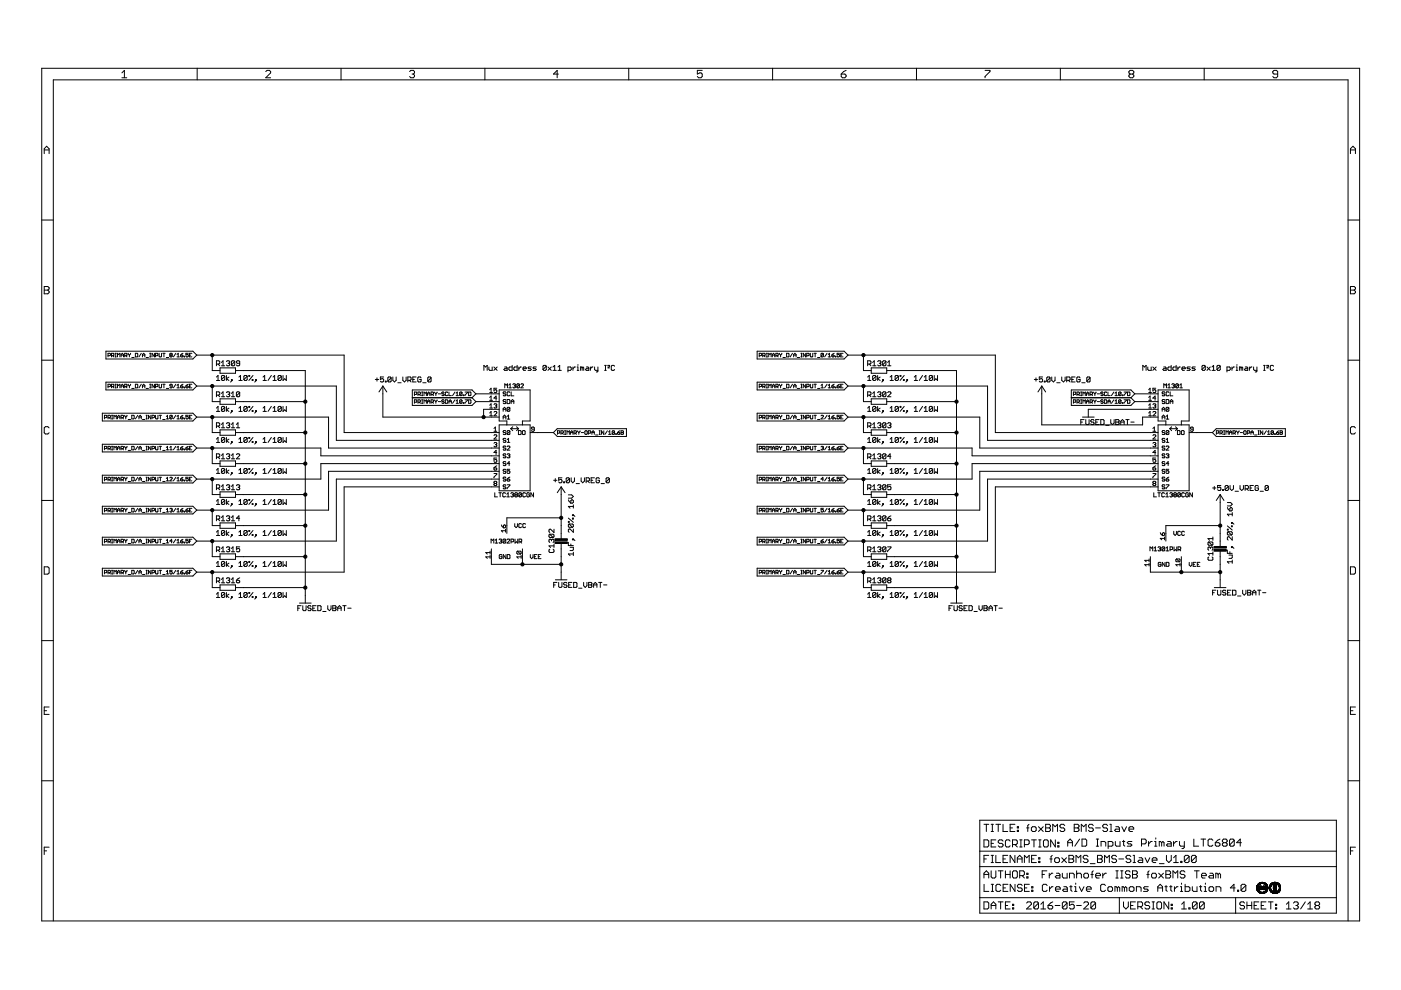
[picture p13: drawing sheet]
<svg xmlns="http://www.w3.org/2000/svg" width="297mm" height="210mm" viewBox="0 0 297 210" stroke-linecap="round" stroke-linejoin="round" font-family="sans-serif">
<g fill="none" stroke="#000" stroke-width=".21">
<path d="M8.8 14.5h279.5v180.8h-279.5zM25.8 15.5l.6-.6v1.6M25.8 16.5h1.1M41.8 14.5v2.4M56.3 15.2l.3-.3h.5l.3 .3v.3l-1.1 1h1.1M72.3 14.5v2.4M86.8 15.2l.3-.3h.5l.3 .3v.3l-.3 .2M87.4 15.7h.2M87.6 15.7l.3 .3v.2l-.3 .3h-.5l-.3-.3M102.8 14.5v2.4M118.4 15.7h-1.1l.8-.8v1.6M133.3 14.5v2.4"/>
<path d="M148.9 14.9h-1.1v.8l.6-.2h.2l.3 .2v.5l-.3 .3h-.5l-.3-.3M163.8 14.5v2.4M178.4 15.7h.7l.3 .3v.2l-.3 .3h-.5l-.2-.3zM179.4 14.9l-.5 .3-.5 .5M194.3 14.5v2.4M208.9 14.9h1v.3l-1 1v.3M224.8 14.5v2.4M239.6 15.7l-.2 .3v.2l.2 .3h.5l.3-.3v-.2l-.3-.3M239.6 15.7l-.2-.2v-.3l.2-.3h.5l.3 .3v.3l-.3 .2M239.6 15.7h.5M255.3 14.5v2.4M270.9 15.7h-.8l-.2-.2v-.3l.2-.3h.5l.3 .3v1l-.3 .3h-.5l-.2-.3"/>
<path d="M9.4 32.6v-1.1l.5-.5 .5 .5v1.1M9.4 31.8h1M286.3 31.8h1.1M286.3 32.6v-1.1l.6-.5 .5 .5v1.1M8.8 46.7h2.5M285.8 46.7h2.5M8.8 76.4h2.5M9.4 60.7h.7l.3 .3v.3l-.3 .2 .3 .3v.2l-.3 .3h-.7zM9.4 61.5h.7M22.5 74.5h18.4l.8 .8-.8 .8h-18.4zM22.9 75.4h.4l.1-.4-.5-.1v.8M23.6 75.4h.4l.2-.4-.6-.1v.8"/>
<path d="M23.9 75.4l.3 .3M24.4 74.9h.3M24.4 75.7h.3M24.5 74.9v.8M24.9 75.7v-.8l.3 .3 .2-.3v.8M25.7 75.7v-.5l.2-.3 .3 .3v.5M25.7 75.3h.5M26.4 75.4l.5-.1-.1-.4h-.4v.8M26.7 75.4l.2 .3M27.2 74.9l.2 .4M27.4 75.3v.4M27.7 74.9l-.3 .4"/>
<path d="M27.9 75.8h.5M28.7 74.9l.5 .1-.1 .7h-.4zM30 74.9l-.5 .8M30.2 75.3h.5M30.2 75.7v-.5l.3-.3 .2 .3v.5M31 75.8h.5M31.7 74.9h.3M31.7 75.7h.3M31.9 74.9v.8M32.7 74.9v.8l-.5-.8v.8M33 75.4h.4l.1-.4-.5-.1v.8M33.7 74.9l.2 .8 .3-.2v-.6"/>
<path d="M34.5 74.9h.5M34.8 74.9v.8M35.3 75.8h.5M36.1 75.3l-.1-.1 .1-.3 .4 .1-.1 .3M36.1 75.3l-.1 .1 .1 .3 .4-.2-.1-.2M36.1 75.3h.3M37.3 74.9l-.5 .8M37.5 75.7h.5M37.5 75.2l.3-.3v.8M38.3 75.3h.4l.1 .2-.4 .2zM38.8 74.9l-.5 .4M39 75.5l.2 .2z"/>
<path d="M39.9 74.9h-.5v.4l.3-.1 .2 .1-.1 .4-.4-.2M40.2 75.3h.2M40.7 74.9h-.5v.8h.5M41.7 75.3h31.3v16.4h32.8M45 75.3v3.3h1.7M45.9 79.9l.3-.3v1.1M45.9 77.2h.5l.2-.2v-.3l-.2-.2h-.5v1.1M46.2 77.2l.4 .4M46.7 78h3.2v1.1h-3.2zM46.9 77.6h.7M46.9 76.9l.4-.4v1.1M47.6 79.8v.7l-.1 .2h-.4l-.2-.2"/>
<path d="M47.6 79.8l-.1-.2h-.4l-.2 .2v.7M47.6 79.8l-.7 .7M48 79.6v1.1M48 76.7l.2-.2h.3l.2 .2-.2 .3M48.3 77h.2M48.5 79.9l-.5 .4 .5 .4M48.5 77l.2 .2-.2 .4h-.3l-.2-.2M49.8 76.7l-.2-.2h-.4l-.1 .2v.7M49.8 76.7v.7l-.2 .2h-.4l-.1-.2M49.8 76.7l-.7 .7M49.9 78.6h14.8v49.3M50.7 79.9l.3-.3v1.1"/>
<path d="M50.8 77h-.5l-.2-.1 .2-.4h.4l.1 .2v.7l-.1 .2h-.4l-.2-.2M52.4 79.8v.7l-.2 .2h-.3l-.2-.2M52.4 79.8l-.2-.2h-.3l-.2 .2v.7M52.4 79.8l-.7 .7M52.8 79.6h.1v.2h-.1zM53.6 79.6l-.8 1.1M55.8 79.9l.3-.3v1.1M57.5 79.6l-.7 1.1M57.9 79.9l.3-.3v1.1M59.6 79.8v.7l-.1 .2h-.4l-.2-.2M59.6 79.8l-.1-.2h-.4l-.2 .2v.7M59.6 79.8l-.7 .7"/>
<path d="M60 79.6v1.1l.4-.4 .3 .4v-1.1M81.3 79.9h-.7v.6l.4-.2 .3 .2v.3l-.1 .2h-.4l-.2-.2M83.3 79.9v.7l.3 .4 .4-.4v-.7M85.4 79.9v.7l.3 .4 .4-.4v-.7M88.2 79.9h-.7v1.1h.7M102.6 78.5v-1l.3 .3 .4-.3v1M103.7 77.8v.5l.1 .2h.6v-.7M104.7 77.8l.7 .7M105.4 77.8l-.7 .7M107 77.8h.4l.1 .2v.5h-.5l-.2-.2 .2-.1h.5M108.6 77.5v1h-.5l-.2-.5 .2-.2h.5M109.6 77.5v1h-.5l-.2-.5 .2-.2h.5"/>
<path d="M110 77.8v.7M110.5 77.8l-.5 .4M110.9 78.2h.7l-.2-.4h-.3l-.2 .2 .2 .5h.3M112.6 77.8h-.5l-.1 .2 .1 .2h.4l.1 .1-.1 .2h-.5M113.7 77.8h-.5l-.2 .2 .2 .2h.3l.2 .1-.2 .2h-.5M115.8 77.6v.7l-.1 .2h-.4l-.2-.2M115.8 77.6l-.1-.1h-.4l-.2 .1v.7M115.8 77.6l-.7 .7M116.2 77.8l.7 .7M116.9 77.8l-.7 .7M117.2 78.5h.7M117.2 77.8l.4-.3v1"/>
<path d="M118.3 77.8l.4-.3v1M118.3 78.5h.7M120.4 78.5h.5l.2-.2-.2-.5h-.5v1.1M121.5 77.8v.7M122 77.8l-.5 .4M122.4 78.5h.3M122.4 77.8h.1v.7M122.5 77.3v.2M123.4 78l.2-.2 .2 .2v.5M123.4 78l-.3-.2v.7M123.4 78v.5M124.3 77.8h.4l.1 .2v.5h-.5l-.2-.2 .2-.1h.5"/>
<path d="M125.2 77.8v.7M125.7 77.8l-.5 .4M126.1 77.8v.5l.1 .2h.6M126.8 77.8v.9l-.4 .2M128.2 78.5h.3M128.2 77.5h.3M128.4 77.5v1M128.9 77.6v-.1h.3l-.3 .5h.3M130.3 77.6l-.2-.1h-.3l-.2 .1v.7l.2 .2h.3l.2-.2M160.5 74.5h18.5l.8 .8-.8 .8h-18.5zM161 75.4h.4l.1-.4-.5-.1v.8M161.7 75.4h.4l.1-.4-.5-.1v.8"/>
<path d="M162 75.4l.2 .3M162.5 74.9h.2M162.5 75.7h.2M162.6 74.9v.8M163 75.7v-.8l.2 .3 .3-.3v.8M163.7 75.7v-.5l.3-.3 .3 .3v.5M163.7 75.3h.6M164.5 75.4l.5-.1-.1-.4h-.4v.8M164.7 75.4l.3 .3M165.2 74.9l.3 .4M165.5 75.3v.4M165.8 74.9l-.3 .4"/>
<path d="M166 75.8h.5M166.8 74.9l.5 .1-.1 .7h-.4zM168 74.9l-.5 .8M168.3 75.7v-.5l.2-.3 .3 .3v.5M168.3 75.3h.5M169 75.8h.5M169.8 74.9h.3M169.8 75.7h.3M169.9 74.9v.8M170.8 74.9v.8l-.5-.8v.8M171 75.4l.6-.1-.2-.4h-.4v.8M171.8 74.9l.1 .8 .4-.2v-.6"/>
<path d="M172.6 74.9h.5M172.8 74.9v.8M173.3 75.8h.5M174.6 75l-.1 .7-.4-.2M174.6 75l-.1-.1-.4 .1v.5M174.6 75l-.5 .5M175.3 74.9l-.5 .8M175.6 75.2l.3-.3v.8M175.6 75.7h.5M176.4 75.3h.3l.2 .2-.4 .2zM176.9 74.9l-.5 .4M177.1 75.5l.1 .2z"/>
<path d="M178 74.9h-.5v.4l.2-.1 .3 .1-.1 .4-.4-.2M178.2 75.3h.3M178.8 74.9h-.6v.8h.6M179.8 75.3h31.2v16.4h34.5M183.1 75.3v3.3h1.6M184 79.9l.3-.3v1.1M184 77.2h.5l.2-.2v-.3l-.2-.2h-.5v1.1M184.3 77.2l.4 .4M184.7 78h3.3v1.1h-3.3zM185 76.9l.4-.4v1.1M185 77.6h.7M185.7 79.8v.7l-.2 .2h-.3l-.2-.2"/>
<path d="M185.7 79.8l-.5-.2-.2 .2v.7M185.7 79.8l-.7 .7M186.1 79.6v1.1M186.1 76.7l.1-.2h.4l.2 .2-.2 .3M186.4 77h.2M186.6 79.9l-.5 .4 .5 .4M186.6 77l.2 .2-.2 .4h-.4l-.1-.2M187.8 76.7l-.1-.2h-.4l-.2 .2v.7M187.8 76.7v.7l-.1 .2h-.4l-.2-.2M187.8 76.7l-.7 .7M188 78.6h14.8v49.3M188.2 77.6h.7"/>
<path d="M188.2 76.9l.3-.4v1.1M188.7 79.9l.4-.3v1.1M190.5 79.8v.7l-.2 .2h-.4l-.1-.2M190.5 79.8l-.2-.2h-.4l-.1 .2v.7M190.5 79.8l-.7 .7M190.8 79.6h.2v.2h-.2zM191.7 79.6l-.9 1.1M193.8 79.9l.4-.3v1.1M195.6 79.6l-.7 1.1M196 79.9l.3-.3v1.1M197.7 79.8v.7l-.2 .2h-.3l-.2-.2M197.7 79.8l-.2-.2h-.3l-.2 .2v.7"/>
<path d="M197.7 79.8l-.7 .7M198.1 79.6v1.1l.3-.4 .4 .4v-1.1M221 79.9h-.7v.6l.6-.2 .1 .2v.3l-.1 .2h-.4l-.2-.2M223 79.9v.7l.4 .4 .3-.4v-.7M225.1 79.9v.7l.4 .4 .3-.4v-.7M227.9 79.9h-.7v1.1h.7M242.3 78.5v-1l.4 .3 .3-.3v1M243.4 77.8v.5l.1 .2h.6v-.7M244.4 77.8l.7 .7M245.1 77.8l-.7 .7M246.7 77.8h.4l.1 .2v.5h-.5l-.2-.2 .2-.1h.5M248.3 77.5v1h-.5l-.2-.5 .2-.2h.5"/>
<path d="M249.4 77.5v1h-.6l-.1-.5 .1-.2h.6M249.7 77.8v.7M250.3 77.8h-.2l-.4 .4M250.6 78.2h.7l-.2-.4h-.3l-.2 .2v.3l.2 .2h.3M252.4 77.8h-.6l-.1 .2 .7 .3-.2 .2h-.5M253.4 77.8h-.5l-.2 .2 .7 .3-.2 .2h-.5M255.5 77.6v.7l-.1 .2h-.4l-.2-.2M255.5 77.6l-.1-.1h-.4l-.2 .1v.7M255.5 77.6l-.7 .7M255.9 77.8l.7 .7M256.6 77.8l-.7 .7M257 78.5h.7"/>
<path d="M257 77.8l.3-.3v1M258.7 77.6v.7l-.1 .2h-.4l-.2-.2M258.7 77.6l-.1-.1h-.4l-.2 .1v.7M258.7 77.6l-.7 .7M260.1 78.5h.6l.1-.2-.1-.5h-.6v1.1M261.2 77.8v.7M261.7 77.8h-.2l-.3 .4M262.1 78.5h.3M262.1 77.8h.2v.7M262.3 77.3v.2M263.1 78l.2-.2 .2 .2v.5M263.1 78l-.3-.2v.7"/>
<path d="M263.1 78v.5M264 77.8h.4l.1 .2v.5h-.5l-.2-.2 .2-.1h.5M264.9 77.8v.7M265.4 77.8l-.5 .4M265.8 77.8v.5l.2 .2h.5M266.5 77.8v.9l-.4 .2M267.9 78.5h.3M267.9 77.5h.3M268.1 77.5v1M268.6 77.6v-.1h.4l-.4 .5h.4M270 77.6l-.1-.1h-.4l-.2 .1v.7l.2 .2h.4l.1-.2M285.8 76.4h2.5"/>
<path d="M286.3 60.7h.8l.3 .3v.3l-.3 .2 .3 .3v.2l-.3 .3h-.8zM286.3 61.5h.8M10.4 90.7l-.3-.2h-.5l-.2 .2v1.1l.2 .2h.5l.3-.2M21.7 87.6h19.2l.8 .8-.8 .9h-19.2zM21.7 94.2h19.2l.8 .8-.8 .8h-19.2zM22.1 95.1h.4l.1-.3-.5-.2v.8M22.1 88.6l.5-.2-.1-.3h-.4v.7M22.5 81h18.4l.8 .9-.8 .8h-18.4zM22.9 82l.5-.1-.1-.4h-.4v.7M22.9 88.6l.5-.2-.1-.3h-.4v.7M22.9 95.1h.4l.1-.3-.5-.2v.8M23.2 88.6l.2 .2"/>
<path d="M23.2 95.1l.2 .3M23.6 82l.6-.1-.2-.4h-.4v.7M23.6 88.1h.3M23.6 88.8h.3M23.6 94.6h.3M23.6 95.4h.3M23.8 88.1v.7M23.8 94.6v.8M23.9 82l.3 .2M24.2 88.8v-.7l.2 .2 .3-.2v.7M24.2 95.4v-.8l.2 .3 .3-.3v.8M24.4 82.2h.3"/>
<path d="M24.4 81.5h.3M24.5 81.5v.7M24.9 82.2v-.7l.3 .2 .2-.2v.7M24.9 88.8v-.5l.3-.2 .2 .2v.5M24.9 95.4v-.5l.3-.3 .2 .3v.5M24.9 88.4h.5M24.9 95h.5M25.7 82.2v-.5l.2-.2 .3 .2v.5M25.7 88.6l.5-.2-.1-.3h-.4v.7M25.7 95.1h.4l.1-.3-.5-.2v.8M25.7 81.9h.5M25.9 88.6l.3 .2"/>
<path d="M25.9 95.1l.3 .3M26.4 82l.5-.1-.1-.4h-.4v.7M26.4 88.1l.3 .3M26.4 94.6l.3 .4M26.7 82l.2 .2M26.7 88.4v.4M26.7 95v.4M26.9 88.1l-.2 .3M26.9 94.6l-.2 .4M27.2 88.9h.5M27.2 81.5l.2 .4M27.2 95.5h.5"/>
<path d="M27.4 81.9v.3M27.7 81.5l-.3 .4M27.9 88.1l.5 .1-.1 .6h-.4zM27.9 82.4h.5M27.9 94.6l.5 .2-.1 .6h-.4zM28.7 81.5l.5 .1-.1 .6h-.4zM29.2 88.1l-.5 .7M29.2 94.6l-.5 .8M29.5 88.4h.5M29.5 88.8v-.5l.2-.2 .3 .2v.5M29.5 95.4v-.5l.2-.3 .3 .3v.5M29.5 95h.5"/>
<path d="M30 81.5l-.5 .7M30.2 88.9h.5M30.2 82.2v-.5l.3-.2 .2 .2v.5M30.2 81.9h.5M30.2 95.5h.5M31 82.4h.5M31 88.1h.2M31 88.8h.2M31 94.6h.2M31 95.4h.2M31.1 88.1v.7M31.1 94.6v.8"/>
<path d="M31.7 82.2h.3M31.7 81.5h.3M31.9 81.5v.7M32 88.1v.7l-.5-.7v.7M32 94.6v.8l-.5-.8v.8M32.2 88.6l.5-.2-.1-.3h-.4v.7M32.2 95.1h.4l.1-.3-.5-.2v.8M32.7 81.5v.7l-.5-.7v.7M33 88.1l.1 .7 .4-.1v-.6M33 94.6l.1 .8 .4-.2v-.6M33 82l.5-.1-.1-.4h-.4v.7M33.7 81.5l.2 .7 .3-.1v-.6"/>
<path d="M33.7 88.1h.5M33.7 94.6h.5M34 88.1v.7M34 94.6v.8M34.5 88.9h.5M34.5 81.5h.5M34.5 95.5h.5M34.8 81.5v.7M35.3 88.3l.2-.2v.7M35.3 82.4h.5M35.3 88.8h.5M35.3 94.9l.2-.3v.8"/>
<path d="M35.3 95.4h.5M36 95.4h.5M36 94.9l.3-.3v.8M36.5 88.2l-.5 .5M36.5 81.9h-.4l-.1-.2 .1-.2 .4 .1v.5l-.1 .1-.4-.1M36.5 88.2l-.1 .6-.4-.1M36.5 88.2l-.4-.1-.1 .6M37.3 81.5l-.5 .7M37.3 88.1l-.5 .7M37.3 94.6l-.5 .8M37.5 88.3l.3-.2v.7M37.5 82.2h.5"/>
<path d="M37.5 81.7l.3-.2v.7M37.5 94.9l.3-.3v.8M37.5 88.8h.5M37.5 95.4h.5M38.3 95h.4l.1 .2-.4 .2zM38.3 81.9h.4l.1 .2-.4 .1zM38.3 88.4h.4l.1 .3-.4 .1zM38.8 88.1l-.5 .3M38.8 81.5l-.5 .4M38.8 94.6l-.5 .4M39 82.1l.2 .1zM39 88.7l.2 .1z"/>
<path d="M39 95.2l.2 .2zM39.4 81.9h.4l.1 .2-.4 .1zM39.4 95h.4l.1 .2-.4 .2zM39.9 88.1h-.5v.3l.3-.1 .2 .1-.1 .4-.4-.1M39.9 81.5l-.5 .4M39.9 94.6l-.5 .4M40.2 81.9h.2M40.2 88.4h.2M40.2 95h.2M40.7 81.5h-.5v.7h.5M40.7 88.1h-.5v.7h.5M40.7 94.6h-.5v.8h.5"/>
<path d="M41.7 81.9h29.6v11.5h34.5M41.7 88.4h28v6.6h36.1M41.7 95h26.3v1.6h37.8M45 81.9v3.3h1.7M45 88.4v3.3h1.7M45 95v3.3h1.7M45.9 80.7h.7M45.9 87.2h.7M45.9 93.8h.7M45.9 86.5l.3-.3v1M45.9 93.1l.3-.3v1M45.9 99.7l.3-.4v1.1"/>
<path d="M45.9 83.8h.5l.2-.2v-.4l-.2-.1h-.5v1M45.9 90.3h.5l.2-.1v-.4l-.2-.2h-.5v1.1M45.9 96.9h.5l.2-.1v-.4l-.2-.2h-.5v1.1M46.2 83.8l.4 .3M46.2 90.3l.4 .4M46.2 96.9l.4 .4M46.7 84.6h3.2v1.1h-3.2zM46.7 91.1h3.2v1.2h-3.2zM46.7 97.7h3.2v1.2h-3.2zM46.9 84.1h.7M46.9 90.7h.7M46.9 97.3h.7"/>
<path d="M46.9 83.4l.4-.3v1M46.9 90l.4-.4v1.1M46.9 96.6l.4-.4v1.1M47.6 86.4v.7l-.1 .1h-.4l-.2-.1M47.6 86.4l-.1-.2h-.4l-.2 .2v.7M47.6 92.9v.7l-.1 .2h-.4l-.2-.2M47.6 92.9l-.1-.1h-.4l-.2 .1v.7M47.6 99.5v.7l-.1 .2h-.4l-.2-.2M47.6 99.5l-.1-.2h-.4l-.2 .2v.7M47.6 86.4l-.7 .7M47.6 92.9l-.7 .7M47.6 99.5l-.7 .7"/>
<path d="M48 86.2v1M48 92.8v1M48 99.3v1.1M48 83.2l.2-.1h.3l.2 .1-.2 .4M48 89.8l.2-.2h.3l.2 .2-.2 .4M48 96.4l.2-.2h.3l.2 .2-.2 .4M48.3 83.6h.2M48.3 90.2h.2M48.3 96.8h.2M48.5 86.5l-.5 .4 .5 .3M48.5 93.1l-.5 .4 .5 .3M48.5 99.7l-.5 .3 .5 .4"/>
<path d="M48.5 83.6l.2 .2-.2 .3h-.3l-.2-.2M48.5 90.2l.2 .1-.2 .4h-.3l-.2-.2M48.5 96.8l.2 .1-.2 .4h-.3l-.2-.2M49.1 80.5h.1v.2h-.1zM49.1 87.1h.1v.1h-.1zM49.1 93.6h.1v.2h-.1zM49.1 84.1h.7M49.1 90.7h.7M49.1 97.3h.7M49.1 83.4l.3-.3v1M49.1 90l.3-.4v1.1M49.1 96.6l.3-.4v1.1"/>
<path d="M49.2 80.7l-.3 .3M49.2 87.2l-.3 .4M49.2 93.8l-.3 .3M49.9 85.2h14.8M49.9 91.7h14.8M49.9 98.3h14.8M50.1 96.4l.2-.2h.4l.1 .2-.7 .9h.7M50.1 90.7h.7M50.1 90l.4-.4v1.1M50.7 80.7h.7M50.7 87.2h.7M50.7 93.8h.7"/>
<path d="M50.7 86.5l.3-.3v1M50.7 93.1l.3-.3v1M50.7 99.7l.3-.4v1.1M50.8 83.2l-.7 .7M50.8 83.2l-.1-.1h-.4l-.2 .1v.7M50.8 83.2v.7l-.1 .2h-.4l-.2-.2M52.4 86.4v.7l-.2 .1h-.3l-.2-.1M52.4 86.4l-.2-.2h-.3l-.2 .2v.7M52.4 92.9v.7l-.2 .2h-.3l-.2-.2M52.4 92.9l-.2-.1h-.3l-.2 .1v.7M52.4 99.5v.7l-.2 .2h-.3l-.2-.2M52.4 99.5l-.2-.2h-.3l-.2 .2v.7"/>
<path d="M52.4 86.4l-.7 .7M52.4 92.9l-.7 .7M52.4 99.5l-.7 .7M52.8 86.2h.1v.2h-.1zM52.8 92.8h.1v.1h-.1zM52.8 99.3h.1v.2h-.1zM53.5 80.5h.1v.2h-.1zM53.5 87.1h.1v.1h-.1zM53.5 93.6h.1v.2h-.1zM53.6 86.2l-.8 1M53.6 92.8l-.8 1M53.6 99.3l-.8 1.1"/>
<path d="M54.2 80.5h.2v.2h-.2zM54.2 87.1h.2v.1h-.2zM54.2 93.6h.2v.2h-.2zM54.4 80.7l-.4 .3M54.4 87.2l-.4 .4M54.4 93.8l-.4 .3M55.8 80.7h.7M55.8 87.2h.7M55.8 93.8h.7M55.8 86.5l.3-.3v1M55.8 93.1l.3-.3v1M55.8 99.7l.3-.4v1.1"/>
<path d="M57.5 86.2l-.7 1M57.5 92.8l-.7 1M57.5 99.3l-.7 1.1M57.9 80.7h.7M57.9 87.2h.7M57.9 93.8h.7M57.9 86.5l.3-.3v1M57.9 93.1l.3-.3v1M57.9 99.7l.3-.4v1.1M59.6 86.4v.7l-.1 .1h-.4l-.2-.1M59.6 86.4l-.1-.2h-.4l-.2 .2v.7M59.6 92.9v.7l-.1 .2h-.4l-.2-.2"/>
<path d="M59.6 92.9l-.1-.1h-.4l-.2 .1v.7M59.6 99.5v.7l-.1 .2h-.4l-.2-.2M59.6 99.5l-.1-.2h-.4l-.2 .2v.7M59.6 86.4l-.7 .7M59.6 92.9l-.7 .7M59.6 99.5l-.7 .7M60 86.2v1l.4-.3 .3 .3v-1M60 92.8v1l.4-.3 .3 .3v-1M60 99.3v1.1l.4-.4 .3 .4v-1.1M79.6 80.5h.7M79.9 80.1v.7M81.2 81.9v6.5h24.6"/>
<path d="M81.2 81.9l.8 1.2M81.2 81.9l-.9 1.2M81.7 80.8h.2v.2h-.2zM82.9 80.1l-.2-.2h-.3l-.2 .2v.7M82.9 80.1v.7l-.2 .2h-.3l-.2-.2M82.9 80.1l-.7 .7M84.3 81.2h.7M86.5 80.6h.5l.2-.1-.2-.6h-.5v1.1M86.8 80.6l.4 .4M87.4 84.3h12.7M87.5 80.5h.4M87.9 85.3h.3l.2-.4-.5-.1v.7"/>
<path d="M87.9 83.6h.3l.2-.4-.5-.1v.8M88.6 83.6h.4l.1-.4-.5-.1v.8M88.6 85.3h.4l.1-.4-.5-.1v.7M88.9 83.6l.2 .3M88.9 85.3l.2 .2M89.3 80.1l-.2-.2h-.3l-.2 .2v.7l.2 .2h.3l.2-.2v-.3h-.4M89.4 83.1h.2M89.4 83.9h.2M89.4 84.8h.2M89.4 85.5h.2M89.5 83.1v.8M89.5 84.8v.7"/>
<path d="M89.6 81.2h.7M89.9 83.9v-.8l.2 .3 .3-.3v.8M89.9 85.5v-.7l.2 .2 .3-.2v.7M90.6 83.9v-.5l.3-.3 .2 .3v.5M90.6 83.5h.5M90.6 85.5v-.5l.3-.2 .2 .2v.5M90.6 85.2h.5M91.4 83.6h.4l.1-.4-.5-.1v.8M91.4 80.1l-.2-.2h-.3l-.2 .2v.7M91.4 80.1v.7l-.2 .2h-.3l-.2-.2M91.4 85.3h.4l.1-.4-.5-.1v.7M91.4 80.1l-.7 .7"/>
<path d="M91.7 83.6l.2 .3M91.7 85.3l.2 .2M92.2 83.1l.2 .4M92.2 84.8l.2 .4M92.4 83.5v.4M92.4 85.2v.3M92.7 83.1l-.3 .4M92.7 84.8l-.3 .4M92.9 83.5h.5M92.9 85.2h.5M94.2 84.9l-.2-.1-.3 .1 .1 .3 .4 .1-.2 .2-.3-.1M94.2 83.2l-.4-.1-.1 .3 .3 .1 .2 .3-.2 .1-.3-.1"/>
<path d="M94.4 84.8l.5 .1-.1 .6h-.4zM94.9 83.2l-.1-.1-.4 .1 .2 .7 .3-.1M95.2 83.1v.8h.5M95.2 85.5v-.5l.2-.2 .3 .2v.5M95.2 85.2h.5M96.5 83.1l-.6 .8M96.5 84.8l-.6 .7M96.7 83.9h.5M96.7 83.4l.2-.3v.8M96.7 85l.2-.2v.7M96.7 85.5h.5M98 84.9l-.4-.1-.1 .6"/>
<path d="M98 83.2l-.4-.1-.1 .7M98 83.2l-.2 .7-.3-.1M98 84.9l-.2 .6-.3-.1M98 83.2l-.5 .6M98 84.9l-.5 .5M98.2 83.8l.1 .1zM98.2 85.4l.1 .1zM98.6 83.1h.5l-.5 .8M98.6 84.8h.5l-.5 .7M99.4 83.1l.4 .1-.1 .7h-.3zM99.4 84.8l.4 .1-.1 .6h-.3zM100.1 84.3l.8 .9"/>
<path d="M100.9 83.5l-.8-.8h-12.7v3.3h12.7l.8-.8M100.9 83.5h4.9M100.9 83.5l-.8 .8M100.9 85.2h4.9M103.8 88.2h.6M103.8 84.9h.6M103.8 86.5h.6M103.8 83.2h.6M103.8 87.6l.3-.4v1M103.8 82.6l.3-.3v.9M103.8 84.3l.3-.3v.9M103.8 85.9l.3-.3v.9"/>
<path d="M104.7 87.4l.2-.2 .4 .2-.6 .8h.6M104.7 94l.5-.2 .1 .2-.1 .3M104.7 91.4h.6M104.7 92.3l.2-.1 .4 .1-.6 .8h.6M104.7 99.2h.5l.1 .3-.4 .2zM104.7 85.8l.5-.2 .1 .2-.1 .3M104.7 90.8l.3-.2v.8M105 94.3h.2M105 86.1h.2M105.2 94.3l.1 .1-.1 .3-.5-.1M105.2 86.1l.1 .1-.1 .3-.5-.1M105.3 82.3h-.6v.5l.3-.2 .3 .2-.1 .4-.5-.1"/>
<path d="M105.3 95.9h-.6l.5-.4v.9M105.3 97.1h-.6v.5l.3-.2 .3 .2-.1 .4-.5-.1M105.3 84.4h-.6l.5-.4v.9M105.3 98.8l-.6 .4M105.8 90.1h6.6v14h-6.6zM105.8 98.3h-37.8v3.3h-26.3M105.8 99.9h-36.1v8.3h-28M105.8 86.8h-3.3v1.6M106.7 87.2v-.6l.3-.2 .3 .2v.6M106.7 88.9v-.6l.3-.3 .3 .3v.6M106.7 88.4h.6M106.7 86.8h.6"/>
<path d="M107 82.2v-.8l.3 .3 .3-.3v.8M107.3 93.1l-.2-.2-.4 .2 .1 .3 .5 .1-.2 .3-.4-.2M107.3 99.7l-.5-.2-.1 .3 .4 .1 .2 .3-.2 .2-.4-.2M107.3 83.2l-.2-.1-.4 .1 .1 .3 .5 .2-.2 .2-.4-.1M107.3 96.4l-.5-.2-.1 .3 .4 .1 .2 .3-.2 .2-.4-.2M107.3 84.9l-.5-.2-.1 .3 .4 .2 .2 .2-.2 .2-.4-.2M107.3 94.7l-.5-.1-.1 .3 .4 .1 .2 .3-.2 .1-.4-.1M107.3 91.4l-.5-.1-.1 .3 .4 .1 .2 .3-.2 .1-.4-.1M107.3 98l-.2-.1-.4 .1 .1 .3 .5 .1-.2 .3-.4-.1M107.5 90.1v-.8h-1.7v-6.6h6.6v6.6h-1.6v.8M107.5 96.4l.4-.2 .2 .2-.2 .2M107.5 84.7h.4l.2 .2v.5l-.2 .2h-.4z"/>
<path d="M107.5 94.7l.2-.1 .4 .1-.6 .7h.6M107.5 88.9h.6M107.5 93.8h.6M107.5 88.3l.3-.3v.9M107.5 93.2l.3-.3v.9M107.8 96.6h.1M107.9 82.2h.5M107.9 81.7l.3-.3v.8M107.9 96.6l.2 .2-.2 .3-.4-.2M108.1 86.5l-.4-.1-.2 .1v.6M108.1 99.5h-.6v.4l.3-.1 .3 .1-.2 .5-.4-.2M108.1 83.2l-.2-.1-.4 .1v.6l.2 .1 .4-.1"/>
<path d="M108.1 91.4l-.4-.1-.2 .1v.6M108.1 86.5v.6l-.2 .1-.4-.1M108.1 91.4v.6l-.2 .1-.4-.1M108.1 98.3h-.6l.4-.4v.8M108.1 91.4l-.6 .6M108.1 86.5l-.6 .6M108.3 90.9h1.6M108.3 90.9l.4 .4M108.4 85.6v-.6l.3-.3 .2 .3v.6M108.4 83.1v.8h.5M108.4 85.2h.5M108.7 81.5l.5-.1 .1 .1-.1 .3"/>
<path d="M108.7 90.5l-.4 .4M109 81.8h.2M109.2 81.8l.1 .2-.1 .2-.5-.1M109.5 90.5l.4 .4M109.9 91.3h.4l.2 .1v.6l-.2 .1h-.4zM109.9 90.9l-.4 .4M110.1 81.5l-.1 .7-.4-.1M110.1 81.5l-.1-.1-.4 .1v.6M110.1 81.5l-.5 .6M110.4 81.5l.2-.1 .4 .1-.6 .7h.6M110.8 91.4l.1-.1 .4 .1v.6l-.1 .1-.4-.1zM112.4 91.7h4.9"/>
<path d="M113.3 91h-.5l-.1-.2 .1-.2 .5 .1v.6l-.2 .1-.4-.1M117.3 91.7l.9-.8h14.6v1.6h-14.6zM118.2 91.8l.5-.1-.1-.4h-.4v.8M118.9 91.8l.5-.1-.1-.4h-.4v.8M119.2 91.8l.2 .3M119.7 91.3h.3M119.7 92.1h.3M119.8 91.3v.8M120.2 92.1v-.8l.3 .3 .2-.3v.8M121 91.7h.5M121 92.1v-.5l.2-.3 .3 .3v.5M121.7 91.8l.5-.1-.1-.4h-.4v.8"/>
<path d="M122 91.8l.2 .3M122.5 91.3l.2 .4M122.7 91.7v.4M123 91.3l-.3 .4M123.2 91.7h.5M124.1 91.3l.4 .2-.1 .6-.4-.1zM124.7 91.8l.5-.1-.1-.4h-.4v.8M125.5 92.1v-.5l.3-.3 .2 .3v.5M125.5 91.7h.5M126.3 92.2h.5M127 91.3h.3M127 92.1h.3"/>
<path d="M127.1 91.3v.8M128 91.3v.8l-.5-.8v.8M128.8 91.3l-.5 .8M129 92.1h.5M129 91.6l.3-.3v.8M130.3 91.5l-.4-.2-.1 .7M130.3 91.5l-.1 .6-.4-.1M130.3 91.5l-.5 .5M130.6 92l.1 .1zM130.9 91.7h.4l.1 .3-.4 .1zM131.4 91.3l-.5 .4M131.7 91.3l.5 .2-.1 .6h-.4z"/>
<path d="M131.7 91.7h.4M160.5 81h18.5l.8 .9-.8 .8h-18.5zM160.5 87.6h18.5l.8 .8-.8 .9h-18.5zM160.5 94.2h18.5l.8 .8-.8 .8h-18.5zM161 82l.5-.1-.1-.4h-.4v.7M161 88.6h.4l.1-.4-.5-.1v.7M161 95.1h.4l.1-.3-.5-.2v.8M161.7 82h.4l.1-.4-.5-.1v.7M161.7 88.6h.4l.1-.4-.5-.1v.7M161.7 95.1h.4l.1-.3-.5-.2v.8M162 82l.2 .2M162 88.6l.2 .2"/>
<path d="M162 95.1l.2 .3M162.5 82.2h.2M162.5 81.5h.2M162.5 88.1h.2M162.5 88.8h.2M162.5 94.6h.2M162.5 95.4h.2M162.6 81.5v.7M162.6 88.1v.7M162.6 94.6v.8M163 82.2v-.7l.2 .2 .3-.2v.7M163 88.8v-.7l.2 .2 .3-.2v.7"/>
<path d="M163 95.4v-.8l.2 .3 .3-.3v.8M163.7 82.2v-.5l.3-.2 .3 .2v.5M163.7 88.8v-.5l.3-.2 .3 .2v.5M163.7 95.4v-.5l.3-.3 .3 .3v.5M163.7 81.9h.6M163.7 88.4h.6M163.7 95h.6M164.5 82l.5-.1-.1-.4h-.4v.7M164.5 88.6l.5-.2-.1-.3h-.4v.7M164.5 95.1h.4l.1-.3-.5-.2v.8M164.7 82l.3 .2M164.7 88.6l.3 .2"/>
<path d="M164.7 95.1l.3 .3M165.2 81.5l.3 .4M165.2 88.1l.3 .3M165.2 94.6l.3 .4M165.5 81.9v.3M165.5 88.4v.4M165.5 95v.4M165.8 81.5l-.3 .4M165.8 88.1l-.3 .3M165.8 94.6l-.3 .4M166 88.9h.5M166 82.4h.5"/>
<path d="M166 95.5h.5M166.8 81.5l.5 .1-.1 .6h-.4zM166.8 88.1l.5 .1-.1 .6h-.4zM166.8 94.6l.5 .2-.1 .6h-.4zM168 81.5l-.5 .7M168 88.1l-.5 .7M168 94.6l-.5 .8M168.3 82.2v-.5l.2-.2 .3 .2v.5M168.3 88.8v-.5l.2-.2 .3 .2v.5M168.3 95.4v-.5l.2-.3 .3 .3v.5M168.3 81.9h.5M168.3 88.4h.5"/>
<path d="M168.3 95h.5M169 88.9h.5M169 82.4h.5M169 95.5h.5M169.8 82.2h.3M169.8 81.5h.3M169.8 88.1h.3M169.8 88.8h.3M169.8 94.6h.3M169.8 95.4h.3M169.9 81.5v.7M169.9 88.1v.7"/>
<path d="M169.9 94.6v.8M170.8 81.5v.7l-.5-.7v.7M170.8 88.1v.7l-.5-.7v.7M170.8 94.6v.8l-.5-.8v.8M171 95.1h.4l.2-.3-.6-.2v.8M171 82l.6-.1-.2-.4h-.4v.7M171 88.6l.6-.2-.2-.3h-.4v.7M171.8 81.5l.1 .7 .4-.1v-.6M171.8 88.1l.1 .7 .4-.1v-.6M171.8 94.6l.1 .8 .4-.2v-.6M172.6 81.5h.5M172.6 88.1h.5"/>
<path d="M172.6 94.6h.5M172.8 81.5v.7M172.8 88.1v.7M172.8 94.6v.8M173.3 88.9h.5M173.3 82.4h.5M173.3 95.5h.5M174.1 82.2h.5M174.1 88.2l.1-.1 .4 .1-.5 .6h.5M174.1 94.8l.4-.2 .1 .2-.1 .2M174.1 81.7l.2-.2v.7M174.3 95h.2"/>
<path d="M174.5 95l.1 .1-.1 .3-.4-.2M175.3 81.5l-.5 .7M175.3 88.1l-.5 .7M175.3 94.6l-.5 .8M175.6 88.3l.3-.2v.7M175.6 82.2h.5M175.6 81.7l.3-.2v.7M175.6 94.9l.3-.3v.8M175.6 88.8h.5M175.6 95.4h.5M176.4 95h.3l.2 .2-.4 .2zM176.4 81.9h.3l.2 .2-.4 .1z"/>
<path d="M176.4 88.4h.3l.2 .3-.4 .1zM176.9 88.1l-.5 .3M176.9 81.5l-.5 .4M176.9 94.6l-.5 .4M177.1 82.1l.1 .1zM177.1 88.7l.1 .1zM177.1 95.2l.1 .2zM177.5 81.9h.4l.1 .2-.4 .1zM177.5 95h.4l.1 .2-.4 .2zM178 88.1h-.5v.3l.2-.1 .3 .1-.1 .4-.4-.1M178 81.5l-.5 .4M178 94.6l-.5 .4"/>
<path d="M178.2 81.9h.3M178.2 88.4h.3M178.2 95h.3M178.8 81.5h-.6v.7h.6M178.8 88.1h-.6v.7h.6M178.8 94.6h-.6v.8h.6M179.8 81.9h29.6v11.5h36.1M179.8 88.4h27.9v6.6h37.8M179.8 95h26.3v1.6h39.4M183.1 81.9v3.3h1.6M183.1 88.4v3.3h1.6M183.1 95v3.3h1.6"/>
<path d="M184 86.5l.3-.3v1M184 93.1l.3-.3v1M184 99.7l.3-.4v1.1M184 80.7h.7M184 87.2h.7M184 93.8h.7M184 83.8h.5l.2-.2v-.4l-.2-.1h-.5v1M184 90.3h.5l.2-.1v-.4l-.2-.2h-.5v1.1M184 96.9h.5l.2-.1v-.4l-.2-.2h-.5v1.1M184.3 83.8l.4 .3M184.3 90.3l.4 .4M184.3 96.9l.4 .4"/>
<path d="M184.7 84.6h3.3v1.1h-3.3zM184.7 91.1h3.3v1.2h-3.3zM184.7 97.7h3.3v1.2h-3.3zM185 83.4l.4-.3v1M185 90l.4-.4v1.1M185 96.6l.4-.4v1.1M185 84.1h.7M185 90.7h.7M185 97.3h.7M185.7 86.4l-.2-.2h-.3l-.2 .2v.7M185.7 92.9l-.5-.1-.2 .1v.7M185.7 99.5l-.5-.2-.2 .2v.7"/>
<path d="M185.7 86.4v.7l-.2 .1h-.3l-.2-.1M185.7 92.9v.7l-.2 .2h-.3l-.2-.2M185.7 99.5v.7l-.2 .2h-.3l-.2-.2M185.7 86.4l-.7 .7M185.7 92.9l-.7 .7M185.7 99.5l-.7 .7M186.1 86.2v1M186.1 92.8v1M186.1 99.3v1.1M186.1 89.8l.1-.2h.4l.2 .2-.2 .4M186.1 83.2l.1-.1h.4l.2 .1-.2 .4M186.1 96.4l.1-.2h.4l.2 .2-.2 .4"/>
<path d="M186.4 83.6h.2M186.4 90.2h.2M186.4 96.8h.2M186.6 86.5l-.5 .4 .5 .3M186.6 93.1l-.5 .4 .5 .3M186.6 99.7l-.5 .3 .5 .4M186.6 83.6l.2 .2-.2 .3h-.4l-.1-.2M186.6 90.2l.2 .1-.2 .4h-.4l-.1-.2M186.6 96.8l.2 .1-.2 .4h-.4l-.1-.2M187.1 80.5h.2v.2h-.2zM187.1 87.1h.2v.1h-.2zM187.1 93.6h.2v.2h-.2z"/>
<path d="M187.3 80.7l-.4 .3M187.3 87.2l-.4 .4M187.3 93.8l-.4 .3M187.8 83.2l-.1-.1h-.4l-.2 .1v.7M187.8 89.8l-.1-.2h-.4l-.2 .2v.7M187.8 96.4l-.1-.2h-.4l-.2 .2v.7M187.8 83.2v.7l-.1 .2h-.4l-.2-.2M187.8 89.8v.7l-.1 .2h-.4l-.2-.2M187.8 96.4v.7l-.1 .2h-.4l-.2-.2M187.8 83.2l-.7 .7M187.8 89.8l-.7 .7M187.8 96.4l-.7 .7"/>
<path d="M188 85.2h14.8M188 91.7h14.8M188 98.3h14.8M188.2 83.2l.2-.1h.3l.2 .1v.2l-.7 .7h.7M188.2 89.8l.2-.2h.3l.2 .2-.2 .4M188.5 90.2h.2M188.7 80.7h.7M188.7 86.5l.4-.3v1M188.7 93.1l.4-.3v1M188.7 99.7l.4-.4v1.1M188.7 87.2h.7M188.7 93.8h.7"/>
<path d="M188.7 90.2l.2 .1-.2 .4h-.3l-.2-.2M188.9 96.8h-.7l.5-.6v1.1M190.5 86.4l-.2-.2h-.4l-.1 .2v.7M190.5 92.9l-.2-.1h-.4l-.1 .1v.7M190.5 99.5l-.2-.2h-.4l-.1 .2v.7M190.5 86.4v.7l-.2 .1h-.4l-.1-.1M190.5 92.9v.7l-.2 .2h-.4l-.1-.2M190.5 99.5v.7l-.2 .2h-.4l-.1-.2M190.5 86.4l-.7 .7M190.5 92.9l-.7 .7M190.5 99.5l-.7 .7M190.8 86.2h.2v.2h-.2z"/>
<path d="M190.8 92.8h.2v.1h-.2zM190.8 99.3h.2v.2h-.2zM191.5 80.5h.2v.2h-.2zM191.5 87.1h.2v.1h-.2zM191.5 93.6h.2v.2h-.2zM191.7 86.2l-.9 1M191.7 92.8l-.9 1M191.7 99.3l-.9 1.1M192.3 80.5h.1v.2h-.1zM192.3 87.1h.1v.1h-.1zM192.3 93.6h.1v.2h-.1zM192.4 80.7l-.3 .3"/>
<path d="M192.4 87.2l-.3 .4M192.4 93.8l-.3 .3M193.8 80.7h.7M193.8 86.5l.4-.3v1M193.8 93.1l.4-.3v1M193.8 99.7l.4-.4v1.1M193.8 87.2h.7M193.8 93.8h.7M195.6 86.2l-.7 1M195.6 92.8l-.7 1M195.6 99.3l-.7 1.1M196 80.7h.7"/>
<path d="M196 86.5l.3-.3v1M196 93.1l.3-.3v1M196 99.7l.3-.4v1.1M196 87.2h.7M196 93.8h.7M197.7 86.4l-.2-.2h-.3l-.2 .2v.7M197.7 92.9l-.2-.1h-.3l-.2 .1v.7M197.7 99.5l-.2-.2h-.3l-.2 .2v.7M197.7 86.4v.7l-.2 .1h-.3l-.2-.1M197.7 92.9v.7l-.2 .2h-.3l-.2-.2M197.7 99.5v.7l-.2 .2h-.3l-.2-.2M197.7 86.4l-.7 .7"/>
<path d="M197.7 92.9l-.7 .7M197.7 99.5l-.7 .7M198.1 86.2v1l.3-.3 .4 .3v-1M198.1 92.8v1l.3-.3 .4 .3v-1M198.1 99.3v1.1l.3-.4 .4 .4v-1.1M219.3 80.5h.7M219.6 80.1v.7M220.9 81.9v8.2h21.4v-1.7h3.2M220.9 81.9l.8 1.2M220.9 81.9l-.8 1.2M221.4 80.8h.2v.2h-.2zM222.6 80.1l-.1-.2h-.4l-.2 .2v.7"/>
<path d="M222.6 80.1v.7l-.1 .2-.6-.2M222.6 80.1l-.7 .7M224 81.2h.8M226.2 80.6h.5l.2-.1v-.4l-.2-.2h-.5v1.1M226.5 80.6l.4 .4M227.1 84.3h12.7M227.2 80.5h.4M227.6 83.6l.5-.1-.1-.4h-.4v.8M227.6 85.3l.5-.1-.1-.4h-.4v.7M228.3 83.6h.4l.2-.4-.6-.1v.8M228.3 85.3h.4l.2-.4-.6-.1v.7M228.6 83.6l.3 .3"/>
<path d="M228.6 85.3l.3 .2M229 80.1l-.2-.2h-.3l-.2 .2v.7l.2 .2 .5-.2v-.3h-.4M229.1 83.1h.2M229.1 83.9h.2M229.1 84.8h.2M229.1 85.5h.2M229.2 89.5h.3M229.2 83.1v.8M229.2 84.8v.7M229.4 81.2h.7M229.5 88.4h2.5M229.6 83.9v-.8l.2 .3 .3-.3v.8"/>
<path d="M229.6 85.5v-.7l.2 .2 .3-.2v.7M229.8 89h-.6v1M230.2 89v.9l.2 .1h.3l.2-.1v-.9M230.4 83.9v-.5l.2-.3 .3 .3v.5M230.4 85.5v-.5l.2-.2 .3 .2v.5M230.4 83.5h.5M230.4 85.2h.5M231.1 80.1l-.2-.2h-.3l-.2 .2v.7M231.1 80.1v.7l-.2 .2h-.3l-.2-.2M231.1 85.3h.4l.1-.4-.5-.1v.7M231.1 83.6h.4l.1-.4-.5-.1v.8M231.1 80.1l-.7 .7"/>
<path d="M231.4 83.6l.2 .3M231.4 85.3l.2 .2M231.9 83.1l.2 .4M231.9 84.8l.2 .4M232 89.2l-.2-.2h-.4l-.1 .3 .1 .2h.4l.2 .4-.2 .1h-.4l-.1-.1M232.1 83.5v.4M232.1 85.2v.3M232.3 89.5h.4M232.4 83.1l-.3 .4M232.4 84.8l-.3 .4M232.6 83.5h.5M232.6 85.2h.5"/>
<path d="M233 89h-.7v1h.7M233.4 89h.5l.2 .2v.7l-.2 .1h-.5zM233.9 83.2l-.4-.1-.1 .3 .4 .1 .1 .3-.1 .1-.4-.1M233.9 84.9l-.1-.1-.4 .1 .1 .3 .4 .1-.1 .2-.4-.1M234.1 84.8l.6 .1-.2 .6h-.4zM234.4 90.2h.7M234.7 83.2l-.2-.1-.4 .1 .2 .7 .4-.1M234.9 83.1v.8h.5M234.9 85.5v-.5l.3-.2 .2 .2v.5M234.9 85.2h.5M235.5 89v.7l.4 .3 .3-.3v-.7M236.2 83.1l-.6 .8"/>
<path d="M236.2 84.8l-.6 .7M236.4 83.9h.5M236.4 83.4l.3-.3v.8M236.4 85l.3-.2v.7M236.4 85.5h.5M236.6 89h.5l.2 .2-.2 .3 .2 .4-.2 .1h-.5zM236.6 89.5h.5M237.6 89.5h.7M237.6 90v-.7l.4-.3 .3 .3v.7M237.7 83.2l-.4-.1-.1 .7M237.7 83.2v.6l-.1 .1-.4-.1M237.7 84.9l-.4-.1-.1 .6"/>
<path d="M237.7 84.9l-.1 .6-.4-.1M237.7 83.2l-.5 .6M237.7 84.9l-.5 .5M237.9 83.8l.2 .1zM237.9 85.4l.2 .1zM238.3 83.1h.5l-.5 .8M238.3 84.8h.5l-.5 .7M238.7 89h.7M239 89v1M239.1 83.1l.5 .1-.2 .7h-.3zM239.1 84.8l.5 .1-.2 .6h-.3zM239.8 89.5h.7"/>
<path d="M239.8 84.3l.8 .9M240.6 83.5l-.8-.8h-12.7v3.3h12.7l.8-.8M240.6 83.5l-.8 .8M240.6 83.5h4.9M240.6 85.2h4.9M243.5 87.6l.3-.4v1M243.5 82.6l.3-.3v.9M243.5 84.3l.3-.3v.9M243.5 85.9l.3-.3v.9M243.5 88.2h.6M243.5 84.9h.6M243.5 86.5h.6"/>
<path d="M243.5 83.2h.6M244.4 87.4l.2-.2 .4 .2v.2l-.6 .6h.6M244.4 94l.5-.2 .1 .2-.1 .3M244.4 85.8l.5-.2 .1 .2-.1 .3M244.4 92.3l.2-.1 .4 .1v.2l-.6 .6h.6M244.4 99.2h.5l.1 .3-.4 .2zM244.4 90.8l.4-.2v.8M244.4 91.4h.6M244.8 94.3h.1M244.8 86.1h.1M244.9 86.1l.1 .1-.1 .3-.5-.1M244.9 94.3l.1 .1-.1 .3-.5-.1"/>
<path d="M245 82.3h-.6v.5l.5-.2 .1 .5-.1 .1-.5-.1M245 97.1h-.6v.5l.4-.2 .2 .2-.1 .4-.5-.1M245 84.4h-.6l.5-.4v.9M245 95.9h-.6l.5-.4v.9M245 98.8l-.6 .4M245.5 98.3h-39.4v3.3h-26.3M245.5 99.9h-37.8v8.3h-27.9M245.5 86.8h-14.8v1.6M245.5 90.1h6.6v14h-6.6zM246.4 87.2v-.6l.3-.2 .3 .2v.6M246.4 88.9v-.6l.3-.3 .3 .3v.6M246.4 88.4h.6"/>
<path d="M246.4 86.8h.6M246.7 82.2v-.8l.3 .3 .3-.3v.8M247 93.1l-.2-.2-.4 .2 .1 .3 .5 .1-.2 .3-.4-.2M247 99.7l-.5-.2-.1 .3 .4 .1 .2 .3-.2 .2-.4-.2M247 83.2l-.2-.1-.4 .1 .1 .3 .5 .2-.2 .2-.4-.1M247 96.4l-.5-.2-.1 .3 .4 .1 .2 .3-.2 .2-.4-.2M247 84.9l-.5-.2-.1 .3 .4 .2 .2 .2-.2 .2-.4-.2M247 91.4l-.5-.1-.1 .3 .4 .1 .2 .3-.2 .1-.4-.1M247 94.7l-.5-.1-.1 .3 .4 .1 .2 .3-.2 .1-.4-.1M247 98l-.2-.1-.4 .1 .1 .3 .5 .1-.2 .3-.4-.1M247.2 90.1v-.8h-1.7v-6.6h6.6v6.6h-1.6v.8M247.2 96.4l.5-.2 .1 .2-.1 .2"/>
<path d="M247.2 84.7h.5l.1 .2v.5l-.1 .2h-.5zM247.2 88.9h.6M247.2 88.3l.3-.3v.9M247.2 93.2l.3-.3v.9M247.2 94.7l.2-.1 .4 .1-.6 .7h.6M247.2 93.8h.6M247.5 96.6h.2M247.6 81.7l.3-.3v.8M247.6 82.2h.6M247.7 96.6l.1 .2-.1 .3-.5-.2M247.8 86.5l-.4-.1-.2 .7M247.8 99.5h-.6v.4l.3-.1 .3 .1-.1 .5-.5-.2"/>
<path d="M247.8 83.2l-.1-.1-.5 .1 .2 .7 .4-.1M247.8 91.4l-.4-.1-.2 .7M247.8 91.4v.6l-.1 .1-.5-.1M247.8 98.3h-.6l.5-.4v.8M247.8 86.5v.6l-.1 .1-.5-.1M247.8 91.4l-.6 .6M247.8 86.5l-.6 .6M248 90.9h1.6M248 90.9l.4 .4M248.1 85.6v-.6l.3-.3 .3 .3v.6M248.1 83.1v.8h.6M248.1 85.2h.6"/>
<path d="M248.4 90.5l-.4 .4M248.4 81.5l.5-.1 .1 .1-.1 .3M248.7 81.8h.2M248.9 81.8l.1 .2-.1 .2-.5-.1M249.2 90.5l.4 .4M249.6 91.3h.5l.1 .1-.1 .7h-.5zM249.6 90.9l-.4 .4M249.9 81.5v.6l-.2 .1-.4-.1M249.9 81.5l-.2-.1-.4 .1v.6M249.9 81.5l-.6 .6M250.1 82.2h.6M250.1 81.7l.3-.3v.8"/>
<path d="M250.6 91.3l.5 .1v.6l-.2 .1-.4-.1zM252.1 91.7h4.9M253 91h-.5l-.1-.2 .1-.2 .5 .1v.6l-.2 .1-.4-.1M257.9 90.9h14.6v1.6h-14.6l-.9-.8zM257.9 91.8h.4l.1-.3-.5-.2v.8M258.7 91.8l.5-.1-.2-.4h-.3v.8M258.9 91.8l.3 .3M259.4 91.3h.3M259.4 92.1h.3M259.5 91.3v.8M259.9 92.1v-.8l.3 .3 .2-.3v.8M260.7 92.1v-.5l.2-.3 .3 .3v.5"/>
<path d="M260.7 91.7h.5M261.4 91.8h.4l.1-.3-.5-.2v.8M261.7 91.8l.2 .3M262.2 91.3l.2 .4M262.4 91.7v.4M262.7 91.3l-.3 .4M263 91.7h.4M263.7 91.5l.1-.2 .4 .2-.1 .6-.4-.1zM264.5 91.8l.5-.1-.2-.4h-.3v.8M265.2 92.1v-.5l.3-.3 .2 .3v.5M265.2 91.7h.5M266 92.2h.5"/>
<path d="M266.7 91.3h.3M266.7 92.1h.3M266.8 91.3v.8M267.7 91.3v.8l-.5-.8v.8M268.5 91.3l-.5 .8M268.8 92.1h.5M268.8 91.6l.2-.3v.8M270 91.5l-.4-.2-.1 .7M270 91.5l-.1 .6-.4-.1M270 91.5l-.5 .5M270.3 92l.1 .1zM270.6 91.7h.4l.1 .3-.3 .1z"/>
<path d="M271.1 91.3l-.5 .4M271.4 91.3l.5 .2-.1 .6h-.4zM271.4 91.7h.4M287.4 90.7l-.3-.2h-.5l-.3 .2v1.1l.3 .2h.5l.3-.2M8.8 106.1h2.5M21.7 100.8h19.2l.8 .8-.8 .8h-19.2zM21.7 113.9h19.2l.8 .8-.8 .8h-19.2zM21.7 107.3h19.2l.8 .9-.8 .8h-19.2zM22.1 114.9l.5-.2-.1-.4h-.4v.8M22.1 101.7h.4l.1-.4-.5-.1v.8M22.1 108.3h.4l.1-.4-.5-.1v.7M22.9 114.9l.5-.2-.1-.4h-.4v.8"/>
<path d="M22.9 101.7h.4l.1-.4-.5-.1v.8M22.9 108.3h.4l.1-.4-.5-.1v.7M23.2 101.7l.2 .3M23.2 108.3l.2 .2M23.2 114.9l.2 .2M23.6 102h.3M23.6 114.3h.3M23.6 115.1h.3M23.6 101.2h.3M23.6 107.8h.3M23.6 108.5h.3M23.8 101.2v.8"/>
<path d="M23.8 107.8v.7M23.8 114.3v.8M24.2 102v-.8l.2 .3 .3-.3v.8M24.2 108.5v-.7l.2 .2 .3-.2v.7M24.2 115.1v-.8l.2 .3 .3-.3v.8M24.9 114.7h.5M24.9 101.6h.5M24.9 108.2h.5M24.9 102v-.5l.3-.3 .2 .3v.5M24.9 108.5v-.5l.3-.2 .2 .2v.5M24.9 115.1v-.5l.3-.3 .2 .3v.5M25.7 114.9l.5-.2-.1-.4h-.4v.8"/>
<path d="M25.7 101.7h.4l.1-.4-.5-.1v.8M25.7 108.3h.4l.1-.4-.5-.1v.7M25.9 101.7l.3 .3M25.9 108.3l.3 .2M25.9 114.9l.3 .2M26.4 101.2l.3 .4M26.4 107.8l.3 .4M26.4 114.3l.3 .4M26.7 101.6v.4M26.7 108.2v.3M26.7 114.7v.4M26.9 101.2l-.2 .4"/>
<path d="M26.9 107.8l-.2 .4M26.9 114.3l-.2 .4M27.2 102.1h.5M27.2 108.6h.5M27.2 115.2h.5M27.9 101.2l.5 .1-.1 .7h-.4zM27.9 114.3l.5 .2-.1 .6h-.4zM27.9 107.8l.5 .1-.1 .6h-.4zM29.2 101.2l-.5 .8M29.2 107.8l-.5 .7M29.2 114.3l-.5 .8M29.5 114.7h.5"/>
<path d="M29.5 101.6h.5M29.5 108.2h.5M29.5 102v-.5l.2-.3 .3 .3v.5M29.5 108.5v-.5l.2-.2 .3 .2v.5M29.5 115.1v-.5l.2-.3 .3 .3v.5M30.2 102.1h.5M30.2 108.6h.5M30.2 115.2h.5M31 102h.2M31 114.3h.2M31 115.1h.2M31 101.2h.2"/>
<path d="M31 107.8h.2M31 108.5h.2M31.1 101.2v.8M31.1 107.8v.7M31.1 114.3v.8M32 101.2v.8l-.5-.8v.8M32 107.8v.7l-.5-.7v.7M32 114.3v.8l-.5-.8v.8M32.2 114.9l.5-.2-.1-.4h-.4v.8M32.2 101.7h.4l.1-.4-.5-.1v.8M32.2 108.3h.4l.1-.4-.5-.1v.7M33 101.2l.1 .8 .4-.2v-.6"/>
<path d="M33 107.8l.1 .7 .4-.1v-.6M33 114.3l.1 .8 .4-.1v-.7M33.7 114.3h.5M33.7 101.2h.5M33.7 107.8h.5M34 101.2v.8M34 107.8v.7M34 114.3v.8M34.5 102.1h.5M34.5 108.6h.5M34.5 115.2h.5M35.3 102h.5"/>
<path d="M35.3 115.1h.5M35.3 108.5h.5M35.3 101.5l.2-.3v.8M35.3 108l.2-.2v.7M35.3 114.6l.2-.3v.8M36 101.3l.1-.1 .4 .1-.5 .7h.5M36 107.9l.4-.1 .1 .1-.1 .3M36.3 108.2h.1M36.4 108.2l.1 .1-.1 .2-.4-.1M36.5 114.7h-.5l.4-.4v.8M37.3 101.2l-.5 .8M37.3 107.8l-.5 .7"/>
<path d="M37.3 114.3l-.5 .8M37.5 108l.3-.2v.7M37.5 102h.5M37.5 115.1h.5M37.5 108.5h.5M37.5 101.5l.3-.3v.8M37.5 114.6l.3-.3v.8M38.3 114.7h.4l.1 .3-.4 .1zM38.3 101.6h.4l.1 .2-.4 .2zM38.3 108.2h.4l.1 .2-.4 .1zM38.8 101.2l-.5 .4M38.8 107.8l-.5 .4"/>
<path d="M38.8 114.3l-.5 .4M39 101.8l.2 .2zM39 115l.2 .1zM39 108.4l.2 .1zM39.4 108.2h.4l.1 .2-.4 .1zM39.9 101.2h-.5v.4l.3-.1 .2 .1-.1 .4-.4-.2M39.9 114.3h-.5v.4l.3-.1 .2 .1-.1 .4-.4-.1M39.9 107.8l-.5 .4M40.2 114.7h.2M40.2 101.6h.2M40.2 108.2h.2M40.7 101.2h-.5v.8h.5"/>
<path d="M40.7 114.3h-.5v.8M40.7 107.8h-.5v.7h.5M45 114.7v3.3h1.7M45 101.6v3.3h1.7M45 108.2v3.2h1.7M45.9 110.1h.5l.2-.2v-.4l-.2-.1h-.5v1M45.9 100.4h.7M45.9 107h.7M45.9 113.5h.7M45.9 106.3l.3-.4v1.1M45.9 112.8l.3-.3v1M45.9 119.4l.3-.4v1.1"/>
<path d="M45.9 116.6h.5l.2-.1v-.4l-.2-.1h-.5v1M45.9 103.5h.5l.2-.2v-.3l-.2-.2h-.5v1M46.2 103.5l.4 .3M46.2 110.1l.4 .3M46.2 116.6l.4 .4M46.7 117.4h3.2v1.2h-3.2zM46.7 104.3h3.2v1.2h-3.2zM46.7 110.9h3.2v1.1h-3.2zM46.9 103.8h.7M46.9 110.4h.7M46.9 117h.7M46.9 103.1l.4-.3v1"/>
<path d="M46.9 109.7l.4-.3v1M46.9 116.3l.4-.3v1M47.6 106.1v.7l-.1 .2h-.4l-.2-.2M47.6 106.1l-.1-.2h-.4l-.2 .2v.7M47.6 112.6v.7l-.1 .2h-.4l-.2-.2M47.6 112.6l-.1-.1h-.4l-.2 .1v.7M47.6 119.2v.7l-.1 .2h-.4l-.2-.2M47.6 119.2l-.1-.2h-.4l-.2 .2v.7M47.6 106.1l-.7 .7M47.6 112.6l-.7 .7M47.6 119.2l-.7 .7M48 109.5l.2-.1h.3l.2 .1-.2 .4"/>
<path d="M48 105.9v1.1M48 112.5v1M48 119v1.1M48 103l.2-.2h.3l.2 .2-.2 .3M48 116.1l.2-.1h.3l.2 .1-.2 .4M48.3 109.9h.2M48.3 103.3h.2M48.3 116.5h.2M48.5 106.3l-.5 .3 .5 .4M48.5 112.8l-.5 .4 .5 .3M48.5 119.4l-.5 .4 .5 .3M48.5 103.3l.2 .2-.2 .3h-.3l-.2-.1"/>
<path d="M48.5 109.9l.2 .2-.2 .3h-.3l-.2-.1M48.5 116.5l.2 .1-.2 .4h-.3l-.2-.2M49.1 100.2h.1v.2h-.1zM49.1 106.8h.1v.2h-.1zM49.1 113.3h.1v.2h-.1zM49.1 119.9h.1v.2h-.1zM49.1 103.8h.7M49.1 110.4h.7M49.1 117h.7M49.1 103.1l.3-.3v1M49.1 109.7l.3-.3v1M49.1 116.3l.3-.3v1"/>
<path d="M49.2 100.4l-.3 .3M49.2 107l-.3 .3M49.2 113.5l-.3 .4M49.9 118h14.8M49.9 104.9h14.8M49.9 111.4h14.8M50.1 103l.2-.2h.4l.1 .2-.1 .3M50.5 103.3h.2M50.7 100.4h.7M50.7 107h.7M50.7 113.5h.7M50.7 106.3l.3-.4v1.1"/>
<path d="M50.7 112.8l.3-.3v1M50.7 119.4l.3-.4v1.1M50.7 103.3l.1 .2-.1 .3h-.4l-.2-.1M50.8 109.9h-.7l.6-.5v1M50.8 116h-.7v.5l.4-.2 .3 .2v.3l-.1 .2h-.4l-.2-.2M52.4 106.1v.7l-.2 .2h-.3l-.2-.2M52.4 106.1l-.2-.2h-.3l-.2 .2v.7M52.4 112.6v.7l-.2 .2h-.3l-.2-.2M52.4 112.6l-.2-.1h-.3l-.2 .1v.7M52.4 119.2v.7l-.2 .2h-.3l-.2-.2M52.4 119.2l-.2-.2h-.3l-.2 .2v.7M52.4 106.1l-.7 .7"/>
<path d="M52.4 112.6l-.7 .7M52.4 119.2l-.7 .7M52.8 105.9h.1v.2h-.1zM52.8 112.5h.1v.1h-.1zM52.8 119h.1v.2h-.1zM53.5 100.2h.1v.2h-.1zM53.5 106.8h.1v.2h-.1zM53.5 113.3h.1v.2h-.1zM53.5 119.9h.1v.2h-.1zM53.6 105.9l-.8 1.1M53.6 112.5l-.8 1M53.6 119l-.8 1.1"/>
<path d="M54.2 100.2h.2v.2h-.2zM54.2 106.8h.2v.2h-.2zM54.2 113.3h.2v.2h-.2zM54.2 119.9h.2v.2h-.2zM54.4 100.4l-.4 .3M54.4 107l-.4 .3M54.4 113.5l-.4 .4M55.8 100.4h.7M55.8 107h.7M55.8 113.5h.7M55.8 106.3l.3-.4v1.1M55.8 112.8l.3-.3v1"/>
<path d="M55.8 119.4l.3-.4v1.1M57.5 105.9l-.7 1.1M57.5 112.5l-.7 1M57.5 119l-.7 1.1M57.9 100.4h.7M57.9 107h.7M57.9 113.5h.7M57.9 106.3l.3-.4v1.1M57.9 112.8l.3-.3v1M57.9 119.4l.3-.4v1.1M59.6 106.1v.7l-.1 .2h-.4l-.2-.2M59.6 106.1l-.1-.2h-.4l-.2 .2v.7"/>
<path d="M59.6 112.6v.7l-.1 .2h-.4l-.2-.2M59.6 112.6l-.1-.1h-.4l-.2 .1v.7M59.6 119.2v.7l-.1 .2h-.4l-.2-.2M59.6 119.2l-.1-.2h-.4l-.2 .2v.7M59.6 106.1l-.7 .7M59.6 112.6l-.7 .7M59.6 119.2l-.7 .7M60 105.9v1.1l.4-.4 .3 .4v-1.1M60 112.5v1l.4-.3 .3 .3v-1M60 119v1.1l.4-.3 .3 .3v-1.1M103.9 117.2h-.9l.3 .3M103.9 118.1h-.9l.3 .3"/>
<path d="M103.9 116.9v.6M103.9 117.8v.6M104.1 115.1v-.8l.3 .3 .3-.3v.8M104.2 116.4v3.3h14.8M104.7 100.4h.6l-.6 .9M104.9 102.5l-.2 .2 .2 .3 .4-.2-.1-.3M104.9 102.5h.3M104.9 102.5l-.2-.2 .2-.3 .4 .2-.1 .3M104.9 104.5v.8h.6M105 114.6l.2-.3v.8M105 115.1h.5M105.7 104.5h.6"/>
<path d="M105.8 114.4l.4-.1 .2 .1-.2 .3M105.8 101.6h-34.5v13.1h-29.6M105.8 103.2h-32.8v18.1h-31.3M106 104.5v.8M106.1 114.7h.1M106.2 114.7l.2 .2-.2 .2-.4-.1M106.3 111.3l.4 .6M106.4 117.7l-.1-.1-.4 .1v.6l.1 .1 .4-.1v-.3h-.2M106.9 111.3l.3 .2-.2 .4h-.3zM107.2 104.6l-.2-.1-.4 .1v.6l.1 .1 .5-.1M107.2 112.5h-.9l.3 .3M107.2 112.2v.6"/>
<path d="M107.2 114.4l-.4-.1-.1 .1v.6M107.2 114.4v.6l-.1 .1-.4-.1M107.2 114.4l-.5 .6M107.3 102.9l-.2-.1-.4 .1 .1 .3 .5 .2-.2 .3-.4-.2M107.3 101.3l-.5-.1-.1 .2 .4 .2 .2 .3-.2 .1-.4-.1M107.3 117.6v.8l-.6-.8v.8M107.4 105.3h.6M107.4 104.8l.3-.3v.8M107.5 114.4l.2-.1 .4 .1-.6 .7h.6M107.5 101.6h.4l.2 .3-.4 .1zM107.5 102.8h.6l-.6 .9M107.5 117.6h.5l.1 .1v.6l-.1 .1h-.5z"/>
<path d="M108.1 101.2l-.6 .4M108.3 104.6l.4-.1 .2 .1-.2 .3M108.4 114.9h.4l.1-.5-.1-.1h-.4v.8M108.6 104.9h.1M108.7 104.9l.2 .2-.2 .2-.4-.1M109.1 111v.6l.3 .3 .3-.3v-.6M109.2 114.3v.8l.3-.2 .3 .2v-.8M109.3 104.9h.3M109.3 104.9l-.2 .2 .2 .2 .4-.1-.1-.3M109.3 104.9l-.2-.1 .2-.3 .4 .1-.1 .3M109.7 116.9l-.1 .4 .1 .2h.6M109.7 116.9h.6l.2 .1-.2 .5"/>
<path d="M109.7 116.9l.6 .6M110 114.9h.5l.1-.5-.1-.1h-.5v.8M110.3 114.9l.3 .2M110.5 118.1h-.9l.3 .3M110.5 117.8v.6M110.6 104.6l-.2 .7-.4-.1M110.6 104.6l-.5-.1-.1 .7M110.6 111.1l-.2-.1-.4 .1 .1 .8 .5-.2M110.6 104.6l-.6 .6M110.8 116.4v3.3M111.4 104.6l-.1-.1-.5 .1 .2 .7 .4-.1M111.4 111.1l-.1-.1-.5 .1 .2 .8 .4-.2"/>
<path d="M112.3 104.6l-.2-.1-.4 .1 .1 .7 .5-.1v-.3h-.3M112.4 117.6v.6l.3 .2 .3-.2v-.6M113.1 104.5v.8l-.6-.8v.8M113.3 118h.3M113.9 117.6h-.6v.8h.6M114.1 118h.3M114.7 117.6h-.6v.8h.6M116.6 116.4l-.2 .2v.4l.2 .1h.7l.2-.1v-.4l-.2-.2M116.6 113.3l-.2 .1v.4l.2 .2h.7M116.6 113.3h.7l.2 .1v.4l-.2 .2M116.6 113.3l.7 .7M116.9 114.5l-.2-.2-.3 .2v.4l.2 .1"/>
<path d="M116.9 114.5l.2-.2 .4 .2v.4l-.2 .1M116.9 114.5v.2M117.4 101.8h.7M117.5 112.2v.7l-.8-.7-.3 .2v.3l.2 .2M117.5 115.4v.7M117.5 115.7h-1.1l.3 .4M117.7 101.5v.7M119 103.2v11M119 115.2v7.7M119 103.2l.8 1.3M119 103.2l-.8 1.3M119 109.8h-11.5v3.3"/>
<path d="M119.1 101.3h-.7v.5l.4-.2 .3 .2v.4l-.1 .2h-.4l-.2-.2M119.5 102.2h.2v.2h-.2zM120.5 115v.7h1.1M120.5 110.6h.2v.1h-.2zM120.5 109.9l1.1 .8M120.5 106l.5 .7M120.5 104.9h.7l.4 .4-.4 .3h-.7M120.7 111.1h.7l.2 .2v.3l-.2 .2M120.7 111.1l-.2 .2v.3l.2 .2h.7M120.7 111.1l.7 .7M120.7 101.5l-.1-.2h-.4l-.2 .2v.7M120.7 101.5v.7l-.1 .2h-.4l-.2-.2"/>
<path d="M120.7 101.5l-.7 .7M120.9 116h.7v.6l-.2 .1h-.5M121 106.2l.4-.2 .2 .2v.3l-.6 .2zM121 115.3v.4M121.1 101.3v.7l.3 .4 .4-.4v-.7M121.4 109.2h.2v.1h-.2zM121.4 109.9h.2v.1h-.2zM121.4 114.3h.2v.1h-.2zM121.6 117.5h-1.1l.4 .3M121.6 107v.7M121.6 112.2v.7l-.7-.7-.4 .1v.4l.2 .2M121.6 117.1v.7"/>
<path d="M121.6 114.3l.3 .3M121.6 109.2l.3 .3M121.6 107.4h-1.1l.4 .3M122.2 102.5h.7M123.2 101.3v.7l.3 .4 .4-.4v-.7M124.3 102h.5l.2-.2v-.3l-.2-.2h-.5v1.1M124.6 102l.4 .4M125.3 101.8h.4M126 101.3h-.7v1.1h.7M127.1 101.5l-.2-.2h-.3l-.2 .2v.7l.2 .2h.3l.2-.2v-.4h-.4M127.4 102.5h.7M129.2 101.5l-.2-.2h-.3l-.2 .2v.7"/>
<path d="M129.2 101.5v.7l-.2 .2h-.3l-.2-.2M129.2 101.5l-.7 .7M160.5 100.8h18.5l.8 .8-.8 .8h-18.5zM160.5 113.9h18.5l.8 .8-.8 .8h-18.5zM160.5 107.3h18.5l.8 .9-.8 .8h-18.5zM161 114.9l.5-.2-.1-.4h-.4v.8M161 101.7h.4l.1-.4-.5-.1v.8M161 108.3h.4l.1-.4-.5-.1v.7M161.7 114.9h.4l.1-.4-.5-.2v.8M161.7 101.7h.4l.1-.4-.5-.1v.8M161.7 108.3h.4l.1-.4-.5-.1v.7M162 101.7l.2 .3"/>
<path d="M162 108.3l.2 .2M162 114.9l.2 .2M162.5 102h.2M162.5 114.3h.2M162.5 115.1h.2M162.5 101.2h.2M162.5 107.8h.2M162.5 108.5h.2M162.6 101.2v.8M162.6 107.8v.7M162.6 114.3v.8M163 102v-.8l.2 .3 .3-.3v.8"/>
<path d="M163 108.5v-.7l.2 .2 .3-.2v.7M163 115.1v-.8l.2 .3 .3-.3v.8M163.7 102v-.5l.3-.3 .3 .3v.5M163.7 108.5v-.5l.3-.2 .3 .2v.5M163.7 114.7h.6M163.7 115.1v-.5l.3-.3 .3 .3v.5M163.7 101.6h.6M163.7 108.2h.6M164.5 114.9l.5-.2-.1-.4h-.4v.8M164.5 101.7l.5-.1-.1-.4h-.4v.8M164.5 108.3l.5-.1-.1-.4h-.4v.7M164.7 101.7l.3 .3"/>
<path d="M164.7 108.3l.3 .2M164.7 114.9l.3 .2M165.2 101.2l.3 .4M165.2 107.8l.3 .4M165.2 114.3l.3 .4M165.5 101.6v.4M165.5 108.2v.3M165.5 114.7v.4M165.8 101.2l-.3 .4M165.8 107.8l-.3 .4M165.8 114.3l-.3 .4M166 102.1h.5"/>
<path d="M166 108.6h.5M166 115.2h.5M166.8 101.2l.5 .1-.1 .7h-.4zM166.8 114.3l.5 .2-.1 .6h-.4zM166.8 107.8l.5 .1-.1 .6h-.4zM168 101.2l-.5 .8M168 107.8l-.5 .7M168 114.3l-.5 .8M168.3 114.7h.5M168.3 101.6h.5M168.3 102v-.5l.2-.3 .3 .3v.5M168.3 108.5v-.5l.2-.2 .3 .2v.5"/>
<path d="M168.3 115.1v-.5l.2-.3 .3 .3v.5M168.3 108.2h.5M169 102.1h.5M169 108.6h.5M169 115.2h.5M169.8 102h.3M169.8 114.3h.3M169.8 115.1h.3M169.8 101.2h.3M169.8 107.8h.3M169.8 108.5h.3M169.9 101.2v.8"/>
<path d="M169.9 107.8v.7M169.9 114.3v.8M170.8 101.2v.8l-.5-.8v.8M170.8 107.8v.7l-.5-.7v.7M170.8 114.3v.8l-.5-.8v.8M171 114.9l.6-.2-.2-.4h-.4v.8M171 101.7l.6-.1-.2-.4h-.4v.8M171 108.3l.6-.1-.2-.4h-.4v.7M171.8 101.2l.1 .8 .4-.2v-.6M171.8 114.3l.1 .8 .4-.1v-.7M171.8 107.8l.1 .7 .4-.1v-.6M172.6 114.3h.5"/>
<path d="M172.6 101.2h.5M172.6 107.8h.5M172.8 101.2v.8M172.8 107.8v.7M172.8 114.3v.8M173.3 102.1h.5M173.3 108.6h.5M173.3 115.2h.5M174.1 114.7h.4l.1 .3-.4 .1zM174.6 107.8h-.5v.4l.2-.2 .3 .2-.1 .3-.4-.1M174.6 101.6h-.5l.4-.4v.8M174.6 114.3l-.5 .4"/>
<path d="M175.3 101.2l-.5 .8M175.3 107.8l-.5 .7M175.3 114.3l-.5 .8M175.6 108l.3-.2v.7M175.6 102h.5M175.6 115.1h.5M175.6 101.5l.3-.3v.8M175.6 114.6l.3-.3v.8M175.6 108.5h.5M176.4 108.2h.3l.2 .2-.4 .1zM176.4 101.6h.3l.2 .2-.4 .2zM176.4 114.7h.3l.2 .3-.4 .1z"/>
<path d="M176.9 101.2l-.5 .4M176.9 107.8l-.5 .4M176.9 114.3l-.5 .4M177.1 101.8l.1 .2zM177.1 115l.1 .1zM177.1 108.4l.1 .1zM177.5 108.2h.4l.1 .2-.4 .1zM178 101.2h-.5v.4l.2-.1 .3 .1-.1 .4-.4-.2M178 114.3h-.5v.4l.2-.1 .3 .1-.1 .4-.4-.1M178 107.8l-.5 .4M178.2 114.7h.3M178.2 101.6h.3"/>
<path d="M178.2 108.2h.3M178.8 101.2h-.6v.8h.6M178.8 114.3h-.6v.8h.6M178.8 107.8h-.6v.7h.6M183.1 114.7v3.3h1.6M183.1 101.6v3.3h1.6M183.1 108.2v3.2h1.6M184 110.1h.5l.2-.2v-.4l-.2-.1h-.5v1M184 106.3l.3-.4v1.1M184 112.8l.3-.3v1M184 119.4l.3-.4v1.1M184 100.4h.7"/>
<path d="M184 107h.7M184 113.5h.7M184 116.6h.5l.2-.1v-.4l-.2-.1h-.5v1M184 103.5h.5l.2-.2v-.3l-.2-.2h-.5v1M184.3 103.5l.4 .3M184.3 110.1l.4 .3M184.3 116.6l.4 .4M184.7 117.4h3.3v1.2h-3.3zM184.7 104.3h3.3v1.2h-3.3zM184.7 110.9h3.3v1.1h-3.3zM185 103.8h.7M185 103.1l.4-.3v1"/>
<path d="M185 109.7l.4-.3v1M185 116.3l.4-.3v1M185 110.4h.7M185 117h.7M185.7 106.1l-.2-.2h-.3l-.2 .2v.7M185.7 112.6l-.5-.1-.2 .1v.7M185.7 119.2l-.2-.2h-.3l-.2 .2v.7M185.7 106.1v.7l-.2 .2h-.3l-.2-.2M185.7 112.6v.7l-.2 .2h-.3l-.2-.2M185.7 119.2v.7l-.2 .2h-.3l-.2-.2M185.7 106.1l-.7 .7M185.7 112.6l-.7 .7"/>
<path d="M185.7 119.2l-.7 .7M186.1 109.5l.1-.1h.4l.2 .1-.2 .4M186.1 105.9v1.1M186.1 112.5v1M186.1 119v1.1M186.1 103l.1-.2h.4l.2 .2-.2 .3M186.1 116.1l.1-.1h.4l.2 .1-.2 .4M186.4 109.9h.2M186.4 103.3h.2M186.4 116.5h.2M186.6 106.3l-.5 .3 .5 .4M186.6 112.8l-.5 .4 .5 .3"/>
<path d="M186.6 119.4l-.5 .4 .5 .3M186.6 103.3l.2 .2-.2 .3h-.4l-.1-.1M186.6 109.9l.2 .2-.2 .3h-.4l-.1-.1M186.6 116.5l.2 .1-.2 .4h-.4l-.1-.2M187.1 100.2h.2v.2h-.2zM187.1 106.8h.2v.2h-.2zM187.1 113.3h.2v.2h-.2zM187.1 119.9h.2v.2h-.2zM187.3 100.4l-.4 .3M187.3 107l-.4 .3M187.3 113.5l-.4 .4M187.8 109.5l-.1-.1h-.4l-.2 .1v.8"/>
<path d="M187.8 103l-.1-.2h-.4l-.2 .2v.7M187.8 116.1l-.1-.1h-.4l-.2 .1v.7M187.8 103v.7l-.1 .1h-.4l-.2-.1M187.8 109.5v.8l-.1 .1h-.4l-.2-.1M187.8 116.1v.7l-.1 .2h-.4l-.2-.2M187.8 103l-.7 .7M187.8 109.5l-.7 .8M187.8 116.1l-.7 .7M188 118h14.8M188 104.9h14.8M188 111.4h14.8M188.2 109.9h.5l.2 .4-.2 .1h-.3l-.2-.1z"/>
<path d="M188.2 116h.7l-.7 1M188.7 106.3l.4-.4v1.1M188.7 112.8l.4-.3v1M188.7 119.4l.4-.4v1.1M188.7 100.4h.7M188.7 107h.7M188.7 113.5h.7M188.9 102.8h-.7v.5l.3-.2 .4 .2v.4l-.2 .1h-.3l-.2-.1M188.9 109.4l-.7 .5M190.5 106.1l-.2-.2h-.4l-.1 .2v.7M190.5 112.6l-.2-.1h-.4l-.1 .1v.7M190.5 119.2l-.2-.2h-.4l-.1 .2v.7"/>
<path d="M190.5 106.1v.7l-.2 .2h-.4l-.1-.2M190.5 112.6v.7l-.2 .2h-.4l-.1-.2M190.5 119.2v.7l-.2 .2h-.4l-.1-.2M190.5 106.1l-.7 .7M190.5 112.6l-.7 .7M190.5 119.2l-.7 .7M190.8 105.9h.2v.2h-.2zM190.8 112.5h.2v.1h-.2zM190.8 119h.2v.2h-.2zM191.5 100.2h.2v.2h-.2zM191.5 106.8h.2v.2h-.2zM191.5 113.3h.2v.2h-.2z"/>
<path d="M191.5 119.9h.2v.2h-.2zM191.7 105.9l-.9 1.1M191.7 112.5l-.9 1M191.7 119l-.9 1.1M192.3 100.2h.1v.2h-.1zM192.3 106.8h.1v.2h-.1zM192.3 113.3h.1v.2h-.1zM192.3 119.9h.1v.2h-.1zM192.4 100.4l-.3 .3M192.4 107l-.3 .3M192.4 113.5l-.3 .4M193.8 106.3l.4-.4v1.1"/>
<path d="M193.8 112.8l.4-.3v1M193.8 119.4l.4-.4v1.1M193.8 100.4h.7M193.8 107h.7M193.8 113.5h.7M195.6 105.9l-.7 1.1M195.6 112.5l-.7 1M195.6 119l-.7 1.1M196 106.3l.3-.4v1.1M196 112.8l.3-.3v1M196 119.4l.3-.4v1.1M196 100.4h.7"/>
<path d="M196 107h.7M196 113.5h.7M197.7 106.1l-.2-.2h-.3l-.2 .2v.7M197.7 112.6l-.2-.1h-.3l-.2 .1v.7M197.7 119.2l-.2-.2h-.3l-.2 .2v.7M197.7 106.1v.7l-.2 .2h-.3l-.2-.2M197.7 112.6v.7l-.2 .2h-.3l-.2-.2M197.7 119.2v.7l-.2 .2h-.3l-.2-.2M197.7 106.1l-.7 .7M197.7 112.6l-.7 .7M197.7 119.2l-.7 .7M198.1 105.9v1.1l.3-.4 .4 .4v-1.1"/>
<path d="M198.1 112.5v1l.3-.3 .4 .3v-1M198.1 119v1.1l.3-.3 .4 .3v-1.1M243.6 118.8h-.9l.3 .3M243.6 119.7h-.9l.3 .3M243.6 118.5v.6M243.6 119.4v.6M243.8 116.8v-.8l.3 .2 .3-.2v.8M243.9 118v3.3h14.8M244.4 100.4h.6l-.6 .9M244.6 102.5l-.2 .2 .2 .3 .4-.2-.1-.3M244.6 102.5h.3M244.6 102.5l-.2-.2 .2-.3 .4 .2-.1 .3"/>
<path d="M244.6 104.5v.8h.6M244.7 116.2l.3-.2v.8M244.7 116.8h.5M245.5 104.5h.5M245.5 116.1l.5-.1 .1 .1-.1 .3M245.5 101.6h-36.1v13.1h-29.6M245.5 103.2h-34.5v18.1h-31.2M245.7 104.5v.8M245.8 116.4h.2M246 116.4l.1 .1-.1 .3-.5-.2M246 112.9l.5 .7M246.1 119.4l-.1-.2-.4 .2v.6l.4 .1 .1-.4h-.2"/>
<path d="M246.5 113.1l.1-.2 .3 .2-.1 .5h-.3zM246.9 104.6l-.2-.1-.4 .1v.6l.2 .1 .4-.1M246.9 114.2h-.9l.3 .2M246.9 113.9v.5M246.9 116.1l-.1-.1-.4 .1v.5M246.9 116.1l-.1 .7-.4-.2M246.9 116.1l-.5 .5M247 102.9l-.5-.1-.1 .3 .4 .1 .2 .3-.2 .2-.4-.2M247 101.3l-.5-.1-.1 .2 .4 .2 .2 .3-.2 .1-.4-.1M247 119.2v.9l-.6-.9v.9M247.2 105.3h.5M247.2 104.8l.3-.3v.8"/>
<path d="M247.2 116.2l.3-.2v.8M247.2 116.8h.6M247.2 101.6h.5l.1 .3-.4 .1zM247.2 102.8h.6l-.6 .9M247.3 119.2h.4l.1 .2v.6l-.1 .1h-.4zM247.8 101.2l-.6 .4M248 104.6l.4-.1 .2 .1-.2 .3M248.1 116.5h.4l.1-.1-.1-.4h-.4v.8M248.3 104.9h.1M248.4 104.9l.2 .2-.2 .2-.4-.1M248.9 112.6v.6l.3 .3 .2-.3v-.6M248.9 116v.8l.3-.3 .3 .3v-.8"/>
<path d="M249 104.9h.3M249 104.9l-.1 .2 .1 .2 .4-.1-.1-.3M249 104.9l-.1-.1 .1-.3 .4 .1-.1 .3M249.4 118.5l-.1 .2 .1 .4h.6M249.4 118.5h.6l.2 .2-.2 .4M249.4 118.5l.6 .6M249.8 116.5h.4l.1-.4-.5-.1v.8M250 116.5l.3 .3M250.2 119.7h-.9l.3 .3M250.2 119.4v.6M250.3 112.8l-.2-.2-.4 .2v.6l.2 .1 .4-.1M250.3 104.6v.6l-.2 .1-.4-.1"/>
<path d="M250.3 104.6l-.4-.1-.2 .1v.6M250.3 104.6l-.6 .6M250.5 118v3.3M251.1 104.6l-.1-.1-.5 .1v.6l.2 .1 .4-.1M251.1 112.8l-.1-.2-.5 .2v.6l.2 .1 .4-.1M252 104.6l-.2-.1-.4 .1v.6l.1 .1 .5-.1v-.3h-.3M252.1 119.2v.6l.3 .3 .3-.3v-.6M252.8 104.5v.8l-.6-.8v.8M253 119.7h.3M253.6 119.2h-.6v.9h.6M253.9 119.7h.2M254.4 119.2h-.5v.9h.5"/>
<path d="M256.3 114.9l-.2 .2v.3l.2 .2h.7M256.3 114.9h.7l.2 .2v.3l-.2 .2M256.3 118.1l-.2 .2v.3l.2 .2h.7l.2-.2v-.3l-.2-.2M256.3 114.9l.7 .7M256.6 116.1l-.1-.1-.4 .1v.4l.2 .2M256.6 116.1l.2-.1 .4 .1v.4l-.2 .2M256.6 116.1v.2M257.1 103.5h.7M257.2 117.4h-1.1l.4 .3M257.2 113.9v.7M257.2 117v.7M257.2 114.2h-1.1l.4 .4"/>
<path d="M257.5 103.1v.7M258.7 104.9v11M258.7 116.9v7.7M258.7 111.4h-11.5v3.3M258.7 104.9l.8 1.2M258.7 104.9l-.8 1.2M258.8 102.9h-.7v.6l.4-.2 .3 .2v.3l-.1 .2-.6-.2M259.2 103.8h.2v.2h-.2zM260.2 116.6v.7h1.1M260.2 112.2h.2v.2h-.2zM260.2 111.5l1.1 .9M260.2 107.6l.6 .7"/>
<path d="M260.2 106.6h.7l.4 .3-.4 .4h-.7M260.4 112.7h.7l.2 .2v.4l-.2 .1M260.4 112.7l-.2 .6 .2 .1h.7M260.4 112.7l.7 .7M260.4 103.1v.7l-.1 .2-.6-.2M260.4 103.1l-.1-.2h-.4l-.2 .2v.7M260.4 103.1l-.7 .7M260.6 117.7h.7v.5l-.2 .2h-.5M260.8 117v.3M260.8 102.9v.8l.4 .3 .3-.3v-.8M260.9 107.6l.4 .2v.3l-.2 .2h-.3v-.5zM261.1 110.8h.2v.2h-.2z"/>
<path d="M261.1 111.5h.2v.2h-.2zM261.1 115.9h.2v.2h-.2zM261.3 119.1h-1.1l.4 .3M261.3 108.7v.7M261.3 113.8v.7l-.7-.7-.4 .2 .2 .5M261.3 118.7v.7M261.3 115.9l.3 .4M261.3 110.8l.3 .3M261.3 109h-1.1l.4 .4M261.9 104.2h.7M262.9 102.9v.8l.4 .3 .3-.3v-.8M264 103.7h.5l.2-.2v-.4l-.2-.2h-.5v1.1"/>
<path d="M264.3 103.7l.4 .3M265 103.5h.4M265.7 102.9h-.7v1.1h.7M266.8 103.1l-.2-.2h-.3l-.2 .2v.7l.2 .2h.3l.2-.2v-.3h-.4M267.2 104.2h.7M268.9 103.1l-.1-.2h-.4l-.2 .2v.7M268.9 103.1v.7l-.1 .2h-.4l-.2-.2M268.9 103.1l-.7 .7M285.8 106.1h2.5M8.8 135.8h2.5M9.4 120.2h.7l.3 .2v1.1l-.3 .2h-.7zM21.7 120.5h19.2l.8 .8-.8 .8h-19.2z"/>
<path d="M22.1 121.4l.5-.1-.1-.4h-.4v.8M22.9 121.4l.5-.1-.1-.4h-.4v.8M23.2 121.4l.2 .3M23.6 120.9h.3M23.6 121.7h.3M23.8 120.9v.8M24.2 121.7v-.8l.2 .3 .3-.3v.8M24.9 121.3h.5M24.9 121.7v-.5l.3-.3 .2 .3v.5M25.7 121.4l.5-.1-.1-.4h-.4v.8M25.9 121.4l.3 .3M26.4 120.9l.3 .4"/>
<path d="M26.7 121.3v.4M26.9 120.9l-.2 .4M27.2 121.8h.5M27.9 120.9l.5 .2-.1 .6h-.4zM29.2 120.9l-.5 .8M29.5 121.3h.5M29.5 121.7v-.5l.2-.3 .3 .3v.5M30.2 121.8h.5M31 120.9h.2M31 121.7h.2M31.1 120.9v.8M32 120.9v.8l-.5-.8v.8"/>
<path d="M32.2 121.4l.5-.1-.1-.4h-.4v.8M33 120.9l.1 .8 .4-.1v-.7M33.7 120.9h.5M34 120.9v.8M34.5 121.8h.5M35.3 121.7h.5M35.3 121.2l.2-.3v.8M36.5 120.9h-.5v.4l.3-.1 .2 .1-.1 .4-.4-.1M37.3 120.9l-.5 .8M37.5 121.2l.3-.3v.8M37.5 121.7h.5M38.3 121.3h.4l.1 .3-.4 .1z"/>
<path d="M38.8 120.9l-.5 .4M39 121.6l.2 .1zM39.4 121.3h.4l.1 .3-.4 .1zM39.9 120.9l-.5 .4M40.2 121.3h.2M40.7 120.9h-.5v.8M45 121.3v3.3h1.7M45.9 120.1h.7M45.9 126.7h.7M45.9 126l.3-.4v1.1M45.9 123.2h.5l.2-.2v-.3l-.2-.2h-.5v1.1M46.2 123.2l.4 .4"/>
<path d="M46.7 124h3.2v1.2h-3.2zM46.9 123.6h.7M46.9 122.9l.4-.4v1.1M47.6 125.8v.7l-.1 .2h-.4l-.2-.2M47.6 125.8l-.1-.2h-.4l-.2 .2v.7M47.6 125.8l-.7 .7M48 125.6v1.1M48 122.7l.2-.2h.3l.2 .2-.2 .3M48.3 123h.2M48.5 126l-.5 .3 .5 .4M48.5 123l.2 .2-.2 .4h-.3l-.2-.2M49.1 126.5h.1v.2h-.1z"/>
<path d="M49.1 123.6h.7M49.1 122.9l.3-.4v1.1M49.2 120.1l-.3 .4M49.2 126.7l-.3 .3M49.9 124.6h14.8M50.1 123h.6l.1 .4-.1 .2h-.4l-.2-.2zM50.7 120.1h.7M50.7 126.7h.7M50.7 126l.3-.4v1.1M50.8 122.5l-.7 .5M52.4 125.8v.7l-.2 .2h-.3l-.2-.2M52.4 125.8l-.2-.2h-.3l-.2 .2v.7"/>
<path d="M52.4 125.8l-.7 .7M52.8 125.6h.1v.2h-.1zM53.5 126.5h.1v.2h-.1zM53.6 125.6l-.8 1.1M54.2 126.5h.2v.2h-.2zM54.4 120.1l-.4 .4M54.4 126.7l-.4 .3M55.8 120.1h.7M55.8 126.7h.7M55.8 126l.3-.4v1.1M57.5 125.6l-.7 1.1M57.9 120.1h.7"/>
<path d="M57.9 126.7h.7M57.9 126l.3-.4v1.1M59.6 125.8v.7l-.1 .2h-.4l-.2-.2M59.6 125.8l-.1-.2h-.4l-.2 .2v.7M59.6 125.8l-.7 .7M60 125.6v1.1l.4-.4 .3 .4v-1.1M63.1 128.9h.4M63.5 127.9h2.5M63.8 128.4h-.7v1.1M64.2 128.4v.9l.2 .2h.3l.2-.2v-.9M66 128.6l-.2-.2h-.4l-.1 .2 .1 .3h.4l.2 .2-.2 .4h-.4l-.1-.2M66.3 128.9h.4"/>
<path d="M67 128.4h-.7v1.1h.7M67.4 128.4h.5l.2 .2v.7l-.2 .2h-.5zM68.4 129.6h.7M69.5 128.4v.7l.3 .4 .4-.4v-.7M70.5 128.4h.6l.1 .2-.1 .3 .1 .4-.1 .2h-.6zM70.5 128.9h.6M71.6 128.9h.7M71.6 129.5v-.7l.4-.4 .3 .4v.7M72.7 128.4h.7M73 128.4v1.1M73.7 128.9h.7M117.4 124h.3"/>
<path d="M117.8 122.9h2.4M118.1 123.5h-.7v1M118.4 123.5v.9l.2 .1 .5-.1v-.9M120.2 123.7l-.2-.2h-.3l-.2 .2 .2 .3h.3l.2 .2-.2 .3h-.3l-.2-.1M120.6 124h.3M121.3 123.5h-.7v1h.7M121.6 123.5h.6l.1 .2v.7l-.1 .1h-.6zM122.7 124.7h.7M123.7 123.5v.7l.4 .3 .3-.3v-.7M124.8 123.5h.5l.2 .2-.2 .3 .2 .4-.2 .1h-.5zM124.8 124h.5M125.9 124h.7"/>
<path d="M125.9 124.5v-.7l.3-.3 .4 .3v.7M126.9 123.5h.7M127.3 123.5v1M128 124h.7M160.5 120.5h18.5l.8 .8-.8 .8h-18.5zM161 121.4h.4l.1-.3-.5-.2v.8M161.7 121.4h.4l.1-.3-.5-.2v.8M162 121.4l.2 .3M162.5 120.9h.2M162.5 121.7h.2M162.6 120.9v.8M163 121.7v-.8l.2 .3 .3-.3v.8"/>
<path d="M163.7 121.7v-.5l.3-.3 .3 .3v.5M163.7 121.3h.6M164.5 121.4l.5-.1-.1-.4h-.4v.8M164.7 121.4l.3 .3M165.2 120.9l.3 .4M165.5 121.3v.4M165.8 120.9l-.3 .4M166 121.8h.5M166.8 120.9l.5 .2-.1 .6h-.4zM168 120.9l-.5 .8M168.3 121.7v-.5l.2-.3 .3 .3v.5M168.3 121.3h.5"/>
<path d="M169 121.8h.5M169.8 120.9h.3M169.8 121.7h.3M169.9 120.9v.8M170.8 120.9v.8l-.5-.8v.8M171 121.4l.6-.1-.2-.4h-.4v.8M171.8 120.9l.1 .8 .4-.1v-.7M172.6 120.9h.5M172.8 120.9v.8M173.3 121.8h.5M174.1 120.9h.5l-.5 .8M175.3 120.9l-.5 .8"/>
<path d="M175.6 121.2l.3-.3v.8M175.6 121.7h.5M176.4 121.3h.3l.2 .3-.4 .1zM176.9 120.9l-.5 .4M177.1 121.6l.1 .1zM177.5 121.3h.4l.1 .3-.4 .1zM178 120.9l-.5 .4M178.2 121.3h.3M178.8 120.9h-.6v.8h.6M183.1 121.3v3.3h1.6M184 126l.3-.4v1.1M184 120.1h.7"/>
<path d="M184 126.7h.7M184 123.2h.5l.2-.2v-.3l-.2-.2h-.5v1.1M184.3 123.2l.4 .4M184.7 124h3.3v1.2h-3.3zM185 122.9l.4-.4v1.1M185 123.6h.7M185.7 125.8l-.5-.2-.2 .2v.7M185.7 125.8v.7l-.2 .2h-.3l-.2-.2M185.7 125.8l-.7 .7M186.1 125.6v1.1M186.1 122.7l.1-.2h.4l.2 .2-.2 .3M186.4 123h.2"/>
<path d="M186.6 126l-.5 .3 .5 .4M186.6 123l.2 .2-.2 .4h-.4l-.1-.2M187.1 126.5h.2v.2h-.2zM187.3 120.1l-.4 .4M187.3 126.7l-.4 .3M187.8 122.7l-.1-.2h-.4l-.2 .2v.7M187.8 122.7v.7l-.1 .2h-.4l-.2-.2M187.8 122.7l-.7 .7M188 124.6h14.8M188.4 123l-.2-.1 .2-.4h.3l.2 .2-.2 .3M188.4 123l-.2 .2 .2 .4h.3l.2-.2-.2-.4M188.4 123h.3"/>
<path d="M188.7 126l.4-.4v1.1M188.7 120.1h.7M188.7 126.7h.7M190.5 125.8l-.2-.2h-.4l-.1 .2v.7M190.5 125.8v.7l-.2 .2h-.4l-.1-.2M190.5 125.8l-.7 .7M190.8 125.6h.2v.2h-.2zM191.5 126.5h.2v.2h-.2zM191.7 125.6l-.9 1.1M192.3 126.5h.1v.2h-.1zM192.4 120.1l-.3 .4M192.4 126.7l-.3 .3"/>
<path d="M193.8 126l.4-.4v1.1M193.8 120.1h.7M193.8 126.7h.7M195.6 125.6l-.7 1.1M196 126l.3-.4v1.1M196 120.1h.7M196 126.7h.7M197.7 125.8l-.2-.2h-.3l-.2 .2v.7M197.7 125.8v.7l-.2 .2h-.3l-.2-.2M197.7 125.8l-.7 .7M198.1 125.6v1.1l.3-.4 .4 .4v-1.1M201.2 128.9h.4"/>
<path d="M201.6 127.9h2.4M201.9 128.4h-.7v1.1M202.3 128.4v.9l.1 .2h.4l.2-.2v-.9M204 128.6l-.1-.2h-.4l-.2 .2 .2 .3h.4l.1 .2-.1 .4h-.4l-.2-.2M204.4 128.9h.3M205.1 128.4h-.7v1.1h.7M205.4 128.4h.6l.1 .2v.7l-.1 .2h-.6zM206.5 129.6h.7M207.6 128.4v.7l.3 .4 .4-.4v-.7M208.6 128.4h.5l.2 .2-.2 .3 .2 .4-.2 .2h-.5zM208.6 128.9h.5M209.7 128.9h.7"/>
<path d="M209.7 129.5v-.7l.3-.4 .4 .4v.7M210.7 128.4h.8M211.1 128.4v1.1M211.8 128.9h.7M257.1 125.7h.4M257.5 124.6h2.4M257.8 125.1h-.7v1.1M258.1 125.1v.9l.2 .2h.4l.1-.2v-.9M259.9 125.3l-.2-.2-.5 .2 .2 .4h.3l.2 .1-.2 .4-.5-.2M260.3 125.7h.3M261 125.1h-.7v1.1h.7M261.3 125.1h.6l.1 .2v.7l-.1 .2h-.6z"/>
<path d="M262.4 126.4h.7M263.5 125.1v.7l.3 .4 .4-.4v-.7M264.5 125.1h.5l.2 .2-.2 .4 .2 .3-.2 .2h-.5zM264.5 125.7h.5M265.6 125.7h.7M265.6 126.2v-.7l.3-.4 .4 .4v.7M266.6 125.1h.7M267 125.1v1.1M267.7 125.7h.7M285.8 135.8h2.5M286.3 120.2h.8l.3 .2v1.1l-.3 .2h-.8zM9.4 150.7h.5"/>
<path d="M10.4 149.9h-1v1.6h1M286.3 150.7h.6M287.4 149.9h-1.1v1.6h1.1M8.8 165.5h2.5M10.4 179.6h-1v1.6M207.7 173.9h75.6v19.7h-75.6zM208.6 178.1h.8l.2 .2v1l-.2 .3h-.8zM208.6 174.8h1M209.1 174.8v1.5M210.1 178.8h.5M210.1 174.8h.5M210.1 176.3h.5"/>
<path d="M210.4 174.8v1.5M211.1 178.1h-1v1.5h1M211.1 174.8h1.1M211.6 174.8v1.5M212.7 174.8v1.5h1M212.7 178.3l-.3-.2h-.5l-.3 .2v.3l.3 .2h.5l.3 .3v.2l-.3 .3h-.5l-.3-.3M214.2 178.3l-.3-.2h-.5l-.2 .2v1l.2 .3h.5l.3-.3M214.2 175.5h.5M214.7 179.1h.7l.3-.3v-.5l-.3-.2h-.7v1.5M215.2 174.8h-1v1.5h1M215.2 179.1l.5 .5M215.7 175.3h.2v.2h-.2z"/>
<path d="M215.7 176h.2v.3h-.2zM216.2 179.6h.5M216.2 178.1h.5M216.5 178.1v1.5M217.2 179.1h.8l.2-.3v-.5l-.2-.2h-.8v1.5M217.7 175.5h.5M218.2 174.8l-.3 .2v1.3M218.7 175.5l.2-.2h.5l.3 .2v.5l-.3 .3h-.5l-.2-.3zM218.7 178.1h1M219.2 178.1v1.5M220.2 175.3l1 1M220.2 179.6h.5"/>
<path d="M220.2 178.1h.5M220.5 178.1v1.5M221.2 175.3l-1 1M221.2 178.3l.3-.2h.5l.2 .2v1l-.2 .3h-.5l-.3-.3zM221.7 174.8h.8l.2 .2v.3l-.2 .2 .2 .3v.2l-.2 .3h-.8zM221.7 175.5h.8M223.2 176.3v-1.5l.5 .5 .5-.5v1.5M223.8 178.1v1.5l-1-1.5v1.5M224.3 179.3h.2v.3h-.2zM224.3 178.6h.2v.2h-.2zM225.7 175l-.2-.2h-.5l-.3 .2v.3l.3 .2h.5l.2 .3v.2l-.2 .3h-.5l-.3-.3M226.4 179.4v-1l.5-.5 .5 .5v1"/>
<path d="M226.4 178.7h1M227.8 174.8h.7l.3 .2v.3l-.3 .2 .3 .3v.2l-.3 .3h-.7zM227.8 175.5h.7M228.9 177.9l-1 1.5M229.3 176.3v-1.5l.5 .5 .5-.5v1.5M229.4 177.9h.8l.2 .3v1l-.2 .2h-.8zM231.8 175l-.3-.2h-.5l-.2 .2v.3l.2 .2h.5l.3 .3v.2l-.3 .3h-.5l-.2-.3M232.3 175.5h1M232.4 179.4h.5M232.4 177.9h.5M232.7 177.9v1.5M233.4 179.4v-1h.8l.2 .3v.7"/>
<path d="M234.8 175l-.2-.2h-.5l-.3 .2v.3l.3 .2h.5l.2 .3v.2l-.2 .3h-.5l-.3-.3M234.9 179.4h.8l.3-.2v-.5l-.3-.3h-.8v1.5M235.3 174.8h.3v1.5M235.3 176.3h.5M236.5 178.4v.8l.2 .2h.8v-1M236.6 175.3h.5l.2 .2v.8h-.7l-.3-.3 .3-.2h.7M237.8 175.3l.5 1 .5-1M238 178.4h.5M238.2 178.2v1l.3 .2M239.4 175.8h1v-.3l-.3-.2h-.5l-.2 .2v.5l.2 .3h.5M240 178.4h-.8l-.2 .3 .2 .2h.5l.3 .3-.3 .2h-.7M242 178.9h.8l.2-.2v-.5l-.2-.3h-.8v1.5"/>
<path d="M243.5 178.4v1M244.3 178.4h-.3l-.5 .5M244.8 178.4h.2v1M244.8 179.4h.5M245 177.7v.2M246.3 178.7v.7M246.3 178.7l.2-.3 .3 .3v.7M246.3 178.7l-.3-.3h-.2v1M247.6 178.4h.5l.2 .3v.7h-.7l-.3-.2 .3-.3h.7M248.8 178.4v1M249.6 178.4h-.3l-.5 .5M250.1 178.4v.8l.2 .2h.8"/>
<path d="M251.1 178.4v1.3l-.3 .2h-.2M253.1 177.9v1.5h1M254.6 177.9h1M255.1 177.9v1.5M257.2 178.2l-.3-.3h-.5l-.3 .3v1l.3 .2h.5l.3-.2M257.7 178.7h.7l.3 .2v.3l-.3 .2h-.5l-.2-.2zM258.7 177.9l-.6 .3-.4 .5M259.4 178.7l-.2-.3v-.2l.2-.3h.5l.3 .3v.2l-.3 .3M259.4 178.7l-.2 .2v.3l.2 .2h.5l.3-.2v-.3l-.3-.2M259.4 178.7h.5M261.7 178.2l-.3-.3h-.5l-.2 .3v1M261.7 178.2v1l-.3 .2h-.5l-.2-.2"/>
<path d="M261.7 178.2l-1 1M263.2 178.7h-1l.8-.8v1.5M285.8 165.5h2.5M287.4 179.6h-1.1v1.6M9.4 180.4h.5M11.3 195.3v-178.4h274.5v178.4M207.7 190.3h75.6M207.7 183.7h75.6M207.7 180.5h75.6M208.6 186.2v-1.1l.5-.5 .5 .5v1.1M208.6 191.2h.8l.2 .3v1l-.2 .2h-.8zM208.6 182.1h.5"/>
<path d="M208.6 185.4h1M208.6 187.5v1.5h1.1M209.6 181.4h-1v1.5M210.1 184.6v1.3l.3 .3h.5l.2-.3v-1.3M210.1 192.7v-1l.5-.5 .5 .5v1M210.1 192h1M210.1 181.4h.5M210.1 182.9h.5M210.2 189h.5M210.2 187.5h.5M210.4 181.4v1.5M210.4 187.5v1.5"/>
<path d="M211.1 181.4v1.5h1.1M211.6 191.2h1.1M211.6 184.6h1.1M212.2 184.6v1.6M212.2 191.2v1.5M212.2 187.7l-.3-.2h-.5l-.2 .2v1l.2 .3h.5l.3-.3M212.7 182.1h.5M212.7 188.3h.5M213.2 192h.5M213.2 184.6v1.6M213.2 185.4h1M213.7 181.4h-1v1.5h1"/>
<path d="M213.7 187.5h-1v1.5h1M214.2 191.2h-1v1.5h1M214.2 184.6v1.6M214.7 191.7h.2v.3h-.2zM214.7 192.5h.2v.2h-.2zM214.7 184.9l.2-.3h.5l.3 .3v1l-.3 .3h-.5l-.2-.3zM215.2 181.4v1.5l-1-1.5v1.5M215.2 187.5v1.5l-1-1.5v1.5M215.7 182.1h1M215.7 182.9v-1l.5-.5 .5 .5v1M216.2 185.7h.7l.3-.3v-.5l-.3-.3h-.7v1.6M216.7 185.7l.5 .5"/>
<path d="M216.7 187.7l-.2-.2h-.5l-.3 .2v.3l.3 .3h.5l.2 .2v.2l-.2 .3h-.5l-.3-.3M217.2 182.9v-1.5l.5 .5 .5-.5v1.5M217.2 188.3h.5M217.7 191.5l.2-.3h.5l.3 .3v.2l-1 1h1M217.7 185.1h.3v.3h-.3zM217.7 185.9h.3v.3h-.3zM218.2 187.5h-1v1.5h1M218.7 182.1h.5M218.7 188.7h.3v.3h-.3zM218.7 188h.3v.3h-.3zM219.7 181.4h-1v1.5h1M220.2 191.5l-.3-.3h-.5l-.2 .3v1"/>
<path d="M220.2 191.5v1l-.3 .2h-.5l-.2-.2M220.2 191.5l-1 1M220.2 181.9h.3v.2h-.3zM220.2 182.6h.3v.3h-.3zM220.7 192.7h1M220.7 191.7l.5-.5v1.5M221 185.4h.4M222 184.6h-1v1.6M222 187.7l-.2-.2h-.5l-.3 .2v1l.3 .3h.5l.2-.3M222.2 192h.8l.2 .5-.2 .2h-.5l-.3-.2zM222.5 185.1v1.1M222.5 188v1"/>
<path d="M222.6 182.1h.5M223.1 181.4l-.3 .2v1.3M223.2 191.2l-1 .8M223.2 185.1h-.2l-.5 .6M223.3 188h-.3l-.5 .5M223.6 182.1l.3-.2h.5l.2 .2v.5l-.2 .3h-.5l-.3-.3zM223.7 192h1M223.8 188.5h1v-.2l-.3-.3h-.5l-.2 .3v.4l.2 .3h.5M224 185.1h.5l.2 .3v.8h-.7l-.3-.3 .3-.2h.7M225.1 181.9l1 1M225.2 185.1v.8l.3 .3h.8v-1.1M225.6 188h.4l.3 .3v.7h-.7l-.3-.3 .3-.2h.7"/>
<path d="M226.1 181.9l-1 1M226.2 191.5l-.2-.3h-.5l-.3 .3v1M226.2 191.5v1l-.2 .2h-.5l-.3-.2M226.2 191.5l-1 1M226.6 181.4h.8l.2 .2v.3l-.2 .2 .2 .3v.2l-.2 .3h-.8zM226.6 182.1h.8M226.8 186.2v-1.1h.7l.3 .3v.8M226.8 188h.5M227.1 187.7v1l.2 .3M227.8 191.2h-1.1v.8l.5-.3h.3l.3 .3v.5l-.3 .2h-.5l-.3-.2M227.8 188h.3v1M227.8 189h.5"/>
<path d="M228.1 187.2v.3M228.1 182.9v-1.5l.5 .5 .6-.5v1.5M228.3 192h1M228.3 185.4l.2-.3h.5l.3 .3v.8M228.3 184.6v1.6M228.8 188l.5 1 .5-1M229.8 191.5l.2-.3h.5l.3 .3v.2l-1 1h1M229.8 185.4l.2-.3h.5l.3 .3v.5l-.3 .3h-.5l-.2-.3zM230.3 188.5h1.1v-.2l-.3-.3h-.5l-.3 .3v.4l.3 .3h.5M230.7 181.6l-.3-.2h-.5l-.2 .2v.3l.2 .2h.5l.3 .3v.2l-.3 .3h-.5l-.2-.3M231.2 183.1h1M231.3 185.4h.5"/>
<path d="M231.8 184.6l-.3 .3v1.3M232.3 191.5l-.2-.3h-.6l-.2 .3v1M232.3 191.5v1l-.2 .2h-.6l-.2-.2M232.3 191.5l-1 1M232.3 185.7h1v-.3l-.2-.3h-.5l-.3 .3v.5l.3 .3h.5M232.7 181.4h.7l.3 .2v.3l-.3 .2 .3 .3v.2l-.3 .3h-.7zM232.7 182.1h.7M233.8 185.1v1.1M234.2 182.9v-1.5l.5 .5 .5-.5v1.5M234.4 187.7l-.3-.2h-.5l-.2 .2v1l.2 .3h.5l.3-.3M234.6 185.1h-.3l-.5 .6M235.1 188h.5l.3 .3v.4l-.3 .3h-.5l-.2-.3v-.4z"/>
<path d="M236.6 186.2h.5M236.6 184.6h.5M236.7 181.6l-.2-.2h-.5l-.3 .2v.3l.3 .2h.5l.2 .3v.2l-.2 .3h-.5l-.3-.3M236.8 184.6v1.6M236.9 188.3l-.3-.3h-.2v1M236.9 188.3v.7M236.9 188.3l.3-.3 .2 .3v.7M237.2 182.1h1M237.3 190.3v3.3M237.6 186.2h.5M237.6 184.6h.5M237.8 184.6v1.6"/>
<path d="M238.2 191.2v1l.5 .5 .5-.5v-1M238.4 188.3l.3-.3 .2 .3v.7M238.4 188.3l-.3-.3h-.2v1M238.4 188.3v.7M239.4 188.3l.3-.3h.5l.2 .3v.4l-.2 .3h-.5l-.3-.3zM239.6 184.9l-.2-.3h-.5l-.3 .3v.2l.3 .3h.5l.2 .3-.2 .5h-.5l-.3-.3M239.7 192h.5M239.8 181.6l-.3-.2h-.5l-.3 .2v.3l.3 .2h.5l.3 .3v.2l-.3 .3h-.5l-.3-.3M240.1 185.4h.8M240.1 184.6h.8l.2 .3v.2l-.2 .3 .2 .3v.2l-.2 .3h-.8zM240.2 181.4h.3v1.5M240.2 182.9h.5"/>
<path d="M240.7 191.2h-1v1.5h1M240.9 189v-1h.8l.2 .3v.7M241.2 192.2h.8l.3-.2v-.5l-.3-.3h-.8v1.5M241.5 181.9h.5l.3 .2v.8h-.8l-.2-.3 .2-.2h.8M241.7 192.2l.6 .5M242.8 181.9l.5 1 .5-1M243.1 185.4h.5M243.5 188h-.8l-.3 .3 .3 .2h.5l.3 .2-.3 .3h-.8M243.6 184.6l-.2 .3v1.3M243.8 191.5l-.3-.3h-.5l-.3 .3v.2l.3 .3h.5l.3 .2v.3l-.3 .2h-.5l-.3-.2M244.3 191.2h.5M244.3 192.7h.5"/>
<path d="M244.3 182.4h1v-.3l-.3-.2h-.5l-.2 .2v.5l.2 .3h.5M244.4 185.1h.5l.3 .3v.5l-.3 .3h-.5l-.2-.3v-.5zM244.5 191.2v1.5M245.5 189v-1l.5-.5 .5 .5v1M245.5 188.3h1M245.5 191.2h.5l.3 .3v1l-.3 .2h-.5l-.2-.2v-1zM245.7 185.1l1 1.1M245.8 183.1h1M246.7 185.1l-1 1.1M247 188h.5M247.2 184.6h.7l.3 .3v.2l-.3 .3 .3 .3v.2l-.3 .3h-.7zM247.2 185.4h.7"/>
<path d="M247.2 187.7v1l.3 .3M247.3 181.4v1l.5 .5 .5-.5v-1M247.8 191.2v1.5l-1-1.5v1.5M248 188h.5M248.2 187.7v1l.3 .3M248.3 191.7h.3v.3h-.3zM248.3 192.5h.3v.2h-.3zM248.7 186.2v-1.6l.5 .5 .5-.5v1.6M248.8 182.9h1M248.8 181.9l.5-.5v1.5M249 188v1M249.8 188h-.3l-.5 .5"/>
<path d="M250.3 188h.2v1M250.3 189h.5M250.3 182.6h.3v.3h-.3zM250.5 187.2v.3M250.5 192.7h1M250.5 191.7l.5-.5v1.5M251.2 184.9l-.2-.3h-.5l-.3 .3v.2l.3 .3h.5l.2 .3v.2l-.2 .3h-.5l-.3-.3M251.3 187.5v1.5h.7l.3-.3v-.4l-.3-.3h-.7M252.1 192.5h.2v.2h-.2zM252.1 181.6l-.2-.2h-.5l-.3 .2v1M252.1 181.6v1l-.2 .3h-.5l-.3-.3M252.1 181.6l-1 1"/>
<path d="M252.8 188v.7l.2 .3h.8v-1M253.2 184.6h1.1M253.6 181.6l-.2-.2h-.5l-.3 .2v1M253.6 181.6v1l-.2 .3h-.5l-.3-.3M253.6 181.6l-1 1M253.7 184.6v1.6M253.8 191.5l-.2-.3h-.5l-.3 .3v1M253.8 191.5v1l-.2 .2h-.5l-.3-.2M253.8 191.5l-1 1M254.3 188h.5M254.6 187.7v1l.2 .3M254.7 185.7h1.1v-.3l-.3-.3h-.5l-.3 .3v.5l.3 .3h.5"/>
<path d="M255.3 189h.5M255.3 188h.3v1M255.3 191.5l-.2-.3h-.5l-.3 .3v1M255.3 191.5v1l-.2 .2h-.5l-.3-.2M255.3 191.5l-1 1M255.6 187.2v.3M256.5 185.1h.5l.3 .3v.8h-.8l-.2-.3 .2-.2h.8M256.6 188h.5l.2 .3v.4l-.2 .3h-.5l-.3-.3v-.4zM257.8 189v-1h.8l.2 .3v.7M258.3 185.4l-.3-.3h-.2v1.1M258.3 185.4v.8M258.3 185.4l.2-.3 .3 .3v.8"/>
<path d="M261.9 188.3h-1l.7-.8v1.5M262 190.3v3.3M262.4 188.7h.2v.3h-.2zM263.9 191.5l-.3-.3h-.5l-.2 .3v.2l.2 .3h.5l.3 .5-.3 .2h-.5l-.2-.2M264.1 187.7v1l-.2 .3h-.5l-.3-.3M264.1 187.7l-.2-.2h-.5l-.3 .2v1M264.1 187.7l-1 1M264.4 192h1M264.4 191.2v1.5M265.4 191.2v1.5M265.9 192h.5M266.4 188.4l.1 .1"/>
<path d="M266.4 188.2v.2M266.4 188.4h.3M266.4 188.3h.3M266.4 188.2h.3M266.5 188.5v.1M266.5 188l-.1 .2M266.5 188.5h.2M266.5 188.4h.2M266.5 188.1h.2M266.5 188h.2M266.5 188.6h.2M266.5 188.5l.2 .1"/>
<path d="M266.5 188.6v.1M266.5 187.9v.1M266.5 188.6l.3 .1M266.5 187.9h.2M266.5 188.7l.1 .2M266.5 187.8v.1M266.5 188.7h.3M266.5 187.8h.3M266.6 188.7h.2M266.6 188.8h.3M266.6 187.7l-.1 .1M266.6 187.7h.3"/>
<path d="M266.6 188.9l.1 .1M266.6 188.9h.4M266.7 188.2v.2M266.7 188.4v.1M266.7 188.1v.1M266.7 189h.3M266.7 188v.1M266.7 188.5l.2 .4M266.7 189l.1 .1M266.7 187.5l-.1 .2M266.7 189h.4M266.7 187.9l-.2 .1"/>
<path d="M266.8 189.1h.3M266.8 187.8l-.3 .1M266.8 189.1l.1 .1M266.8 189.1h.5M266.8 187.7l-.1 .3M266.8 187.7l-.2 .1M266.9 191.2h-1v1.5h1M266.9 189.2l.3 .1M266.9 187.7h-.1M266.9 188.9l.6 .3M266.9 189.2h.5M266.9 187.3h1.4"/>
<path d="M266.9 187.6h-.3M266.9 189.2h1.4M267 188.4h.2M267 188.3h.2M267 188.2h.2M267 187.3h1.3M267 188.3l.1 .2M267 188.2v.1M267 188.4h.3M267 187.6h-.3M267 188.1v.1M267 188.5h.6"/>
<path d="M267 187.5l-.1 .2M267 189.3h1.2M267 188h.6M267 187.5h-.3M267 188.5h.5M267.1 188.5v.1M267.1 187.2l-.4 .3M267.1 188h.4M267.1 187.2h1.1M267.1 188.6h.4M267.1 188.6h.1M267.1 189.3h1"/>
<path d="M267.1 187.5h-.4M267.2 189.3l.1 .1M267.2 187.9l.3 .1M267.2 187.2h.9M267.2 188.3v.1M267.2 187.9l-.2 .2M267.2 188.2h-.2M267.2 187.4h-.4M267.2 188.1v.2M267.2 188.4h.1M267.2 188.1h-.2M267.2 187.9h.1"/>
<path d="M267.3 189.4h.7M267.3 188.1h-.1M267.3 188.4v.1M267.3 189.4h.2M267.3 188l.1 .1M267.3 188v.1M267.4 187.1h.5M267.4 187.3l-.6 .1M267.4 187.9h.1M267.4 187.1l-.3 .1M267.4 188.4h.5M267.4 192h.5"/>
<path d="M267.4 188.1v.1M267.4 189.4h.4M267.4 188.1h.1M267.4 188.4h.1M267.4 188.2h.1M267.4 188.4v.1M267.5 188.4h-.1M267.5 188.4h.1l-.2 .2M267.5 187.1h-.1M267.5 187.3l-.5 .2M267.5 188h.1M267.6 188l-.2 .2"/>
<path d="M267.6 188.5h-.1M267.6 187.1v.2M267.6 188.2v.1M267.6 188.4h.3M267.6 188.3h.2M267.6 188.2h.2M267.6 188.2h.3M267.6 188.3l.1 .2M267.7 188.1h.2M267.7 188.1l-.1 .1M267.7 188.5h.6M267.7 188.5h.1"/>
<path d="M267.7 187.3l.5 .2M267.7 188.5l.1 .1M267.7 187.1l.8 .3M267.7 188l.6 .1M267.8 188.6h.4M267.8 188.6h.1M267.8 189.2h-.1M267.8 187.9h.3M267.8 188.3l.1 .1M267.8 187.9l-.1 .2M267.9 188.1l-.1 .2M267.9 188.4v.1"/>
<path d="M267.9 187.3l.5 .1M267.9 187.9h-.1M268 187.9l.3 .1h-.6M268.1 188.4h.2M268.1 187.4h.4M268.1 189.3l-.4 .1M268.1 188.1h.1M268.1 188.1v.1M268.1 188.1h-.2M268.1 188.4h.1M268.1 188.2h.1M268.1 187.5h.4"/>
<path d="M268.1 188.4l-.1 .1M268.2 189.3h-.1M268.2 187.5l.2 .2M268.2 188.5h-.5M268.2 187.5h.3M268.3 187.6h.3M268.3 188.5l-.2 .1M268.3 188.1h-1.3M268.3 188.1l-.2 .1M268.3 188.4v.1M268.3 188.9l-.5 .3M268.4 189.2h-.6"/>
<path d="M268.4 189.2l-.2 .1M268.4 188.9h-.1M268.4 187.7h.1M268.4 187.7h.2M268.4 191.2h-1v1.5h1M268.4 188.8v.1M268.4 187.7l.1 .3M268.4 187.7l.3 .1M268.4 189.1h-.5M268.5 187.4v.1M268.5 187.8h.2M268.5 188.7l-.1 .1"/>
<path d="M268.5 189.1h-.4M268.5 187.8l.2 .1M268.5 188.6v.1M268.5 187.9h.2M268.5 187.5l.1 .1M268.5 187.9h.3M268.5 189l-.1 .2M268.5 188.6h.1M268.5 188l.1 .2M268.5 189h-.3M268.5 188.5h.3M268.5 188h.3"/>
<path d="M268.6 188.4l-.1 .2M268.6 188.4h.1M268.6 188.2v.1M268.6 189h-.4M268.6 188.4h.2M268.6 188.2h.2M268.6 188.1h.2M268.6 188.3v.1M268.6 188.3h.2M268.6 187.6v.1M268.6 188.9l-.1 .1M268.6 188.9h-.3"/>
<path d="M268.6 187.7l.1 .1M268.6 188.8l-.2 .1M268.7 188.8h-.3M268.7 188.7l-.3 .1M268.7 187.8v.1M268.7 188.7l-.1 .2M268.7 188.7h-.2M268.7 187.9l.1 .1M268.7 188.6v.1M268.7 188.6l-.2 .1M268.8 188.6h-.3M268.8 188.2v.1"/>
<path d="M268.8 188v.2M268.8 188.4v.1M268.8 188.5l-.1 .1M268.8 188.5h-.3M268.8 188.3v.1M268.8 188.3h-.2M268.9 191.2h1M269.2 188.4h.2M269.2 188.3h.2M269.2 188.2h.2M269.2 188.4v.2M269.2 188.2v.2"/>
<path d="M269.2 188.5h.2M269.2 188h.2M269.2 188v.2M269.2 188.6h.2M269.2 188.6l.1 .2M269.2 187.9v.1M269.2 188.7h.3M269.2 188.6h.3M269.3 188.7h.2M269.3 188.8v.1M269.3 188.8h.3M269.3 187.7l-.1 .2"/>
<path d="M269.3 188.8l.3 .1M269.3 188.9h.4M269.3 188.9l.1 .1M269.4 188.2v.2M269.4 188.4v.2M269.4 189h.3M269.4 188.1h-.2M269.4 188.1v.1M269.4 189l.1 .1M269.4 187.5l-.1 .2M269.4 189h.4M269.4 188h-.2"/>
<path d="M269.4 191.2v1.5M269.4 187.9l-.2 .1M269.4 188.6l.1 .1M269.5 187.9h-.3M269.5 189.1h.4M269.5 187.8l-.3 .1M269.5 187.8l-.1 .3M269.5 188.7l.1 .1M269.5 187.8h-.3M269.5 189.1l.1 .1M269.5 189.1h.5M269.5 187.7l-.2 .1"/>
<path d="M269.5 187.7v.1M269.6 188.8l.5 .4M269.6 189.2h.5M269.6 187.7h-.3M269.6 187.7h-.1M269.6 189.2l.6 .2M269.6 187.3h1.4M269.6 187.6h-.3M269.6 189.2h1.4M269.7 187.3h1.3M269.7 187.6h-.4M269.7 187.3l-.3 .2"/>
<path d="M269.7 189.3h1.2M269.7 187.5h-.3M269.8 187.2h1.1M269.8 187.2l-.1 .1M269.8 187.5l-.2 .2M269.8 189.3h1M269.8 187.5h-.4M269.9 187.2h.9M269.9 187.4h-.4M270 189.4h.7M270 188.4h.6M270 188.3h.6"/>
<path d="M270 188.2h.6M270 188.1h.6M270 188h.6M270 187.9v.5h.6v-.5M270 187.9h.6M270 187.9v.1M270.1 187.1h.5M270.1 187.3l-.6 .1M270.1 187.9h-.1M270.1 189.4h.4M270.1 189.2h.1M270.2 188.4v.6h.3v-.6"/>
<path d="M270.2 189h.3M270.2 188.9h.3M270.2 188.8h.3M270.2 188.7h.3M270.2 188.6h.3M270.2 188.5h.3M270.2 187.7h.3M270.2 187.6h.3M270.2 187.6v.1M270.2 187.7v.1M270.2 187.8h.2M270.2 187.5h.2"/>
<path d="M270.2 187.5v.1M270.2 187.8h.1M270.2 187.1l-.4 .1M270.2 187.3l-.4 .2M270.3 187.8h.1M270.3 187.1v.2M270.4 187.5h-.2M270.4 187.5h.1M270.4 191.7h.3v.3h-.3zM270.4 192.5h.3v.2h-.3zM270.4 187.3h.2M270.4 187.1l.4 .1"/>
<path d="M270.4 187.5l.1 .1M270.5 187.6h-.3M270.5 187.6v.2M270.5 187.8h-.1M270.5 187.7h-.3M270.5 189.2h-.1M270.6 187.3l.5 .1M270.6 187.3l.3 .2M270.8 187.4h.4M270.8 187.2h.1M270.8 187.5h.4M270.9 187.2l.1 .1"/>
<path d="M270.9 187.5l.2 .2M270.9 187.5h.4M271 187.3l.2 .2M271 187.6h.3M271 188.9l-.5 .3M271.1 187.7h.1M271.1 189.2h-.6M271.1 188.9h.2M271.1 189.2l-.7 .2M271.1 187.7h.3M271.1 188.9h-.1M271.1 187.7l.3 .1"/>
<path d="M271.1 187.7l.2 .3M271.1 189.1h-.4M271.2 187.8h.2M271.2 189.1l-.1 .1M271.2 188.7l-.1 .2M271.2 189.1h-.4M271.2 187.8l.2 .1M271.2 187.9h.2M271.2 188.6v.1M271.2 188.6h.3M271.2 187.9h.3M271.2 187.5l.1 .1"/>
<path d="M271.2 189v.1M271.3 189h-.4M271.3 188h.2M271.3 188.6h-.1M271.3 188v.2M271.3 189h-.3M271.3 188.4h.2M271.3 188.3h.2M271.3 188.2h.2M271.3 188.1h.2M271.3 188.4v.2M271.3 188.4h.1"/>
<path d="M271.3 188.2v.1M271.3 187.6l.1 .1M271.3 188.3v.1M271.3 188.9h-.3M271.3 188.9l-.1 .1M271.4 187.7v.2M271.4 188.8h-.3M271.4 188.7l-.3 .1M271.4 188.7h-.2M271.4 188.7l-.1 .2M271.4 188.6l-.2 .1M271.4 187.9l.1 .2"/>
<path d="M271.4 188.6v.1M271.5 188.6h-.3M271.5 188.5h-.2M271.5 188.1v.3M271.5 188.4l-.1 .2M272.7 192.7h1M272.7 191.7l.5-.5v1.5M274.2 191.5l.3-.3h.5l.3 .3v.2l-.3 .3M274.7 192h.3M275 192l.3 .2v.3l-.3 .2h-.5l-.3-.2M276.8 191.2l-1 1.5M277.3 192.7h1"/>
<path d="M277.3 191.7l.5-.5v1.5M279 192l-.2 .2v.3l.2 .2h.5l.3-.2v-.3l-.3-.2M279 192l-.2-.3v-.2l.2-.3h.5l.3 .3v.2l-.3 .3M279 192h.5M286.3 180.4h.6"/>
</g>
<path d="M117.7 114.2h2.6v.4h-2.6zM117.7 114.9h2.6v.3h-2.6zM257.4 115.9h2.6v.3h-2.6zM257.4 116.5h2.6v.4h-2.6z" fill="#000" stroke="#000" stroke-width=".21"/>
<g fill="#000" stroke="#000" stroke-width=".21">
<circle cx="45" cy="75.3" r=".34"/>
<circle cx="183.1" cy="75.3" r=".34"/>
<circle cx="45" cy="81.9" r=".34"/>
<circle cx="45" cy="88.4" r=".34"/>
<circle cx="45" cy="95" r=".34"/>
<circle cx="64.7" cy="85.2" r=".34"/>
<circle cx="64.7" cy="91.7" r=".34"/>
<circle cx="64.7" cy="98.3" r=".34"/>
<circle cx="102.5" cy="88.4" r=".34"/>
<circle cx="183.1" cy="81.9" r=".34"/>
<circle cx="183.1" cy="95" r=".34"/>
<circle cx="183.1" cy="88.4" r=".34"/>
<circle cx="202.8" cy="85.2" r=".34"/>
<circle cx="202.8" cy="91.7" r=".34"/>
<circle cx="202.8" cy="98.3" r=".34"/>
<circle cx="45" cy="101.6" r=".34"/>
<circle cx="45" cy="114.7" r=".34"/>
<circle cx="45" cy="108.2" r=".34"/>
<circle cx="64.7" cy="118" r=".34"/>
<circle cx="64.7" cy="111.4" r=".34"/>
<circle cx="64.7" cy="104.9" r=".34"/>
<circle cx="110.8" cy="119.7" r=".34"/>
<circle cx="119" cy="119.7" r=".34"/>
<circle cx="119" cy="109.8" r=".34"/>
<circle cx="183.1" cy="101.6" r=".34"/>
<circle cx="183.1" cy="108.2" r=".34"/>
<circle cx="183.1" cy="114.7" r=".34"/>
<circle cx="202.8" cy="111.4" r=".34"/>
<circle cx="202.8" cy="104.9" r=".34"/>
<circle cx="202.8" cy="118" r=".34"/>
<circle cx="258.7" cy="111.4" r=".34"/>
<circle cx="45" cy="121.3" r=".34"/>
<circle cx="64.7" cy="124.6" r=".34"/>
<circle cx="183.1" cy="121.3" r=".34"/>
<circle cx="202.8" cy="124.6" r=".34"/>
<circle cx="250.5" cy="121.3" r=".34"/>
<circle cx="258.7" cy="121.3" r=".34"/>
</g>
</svg>
